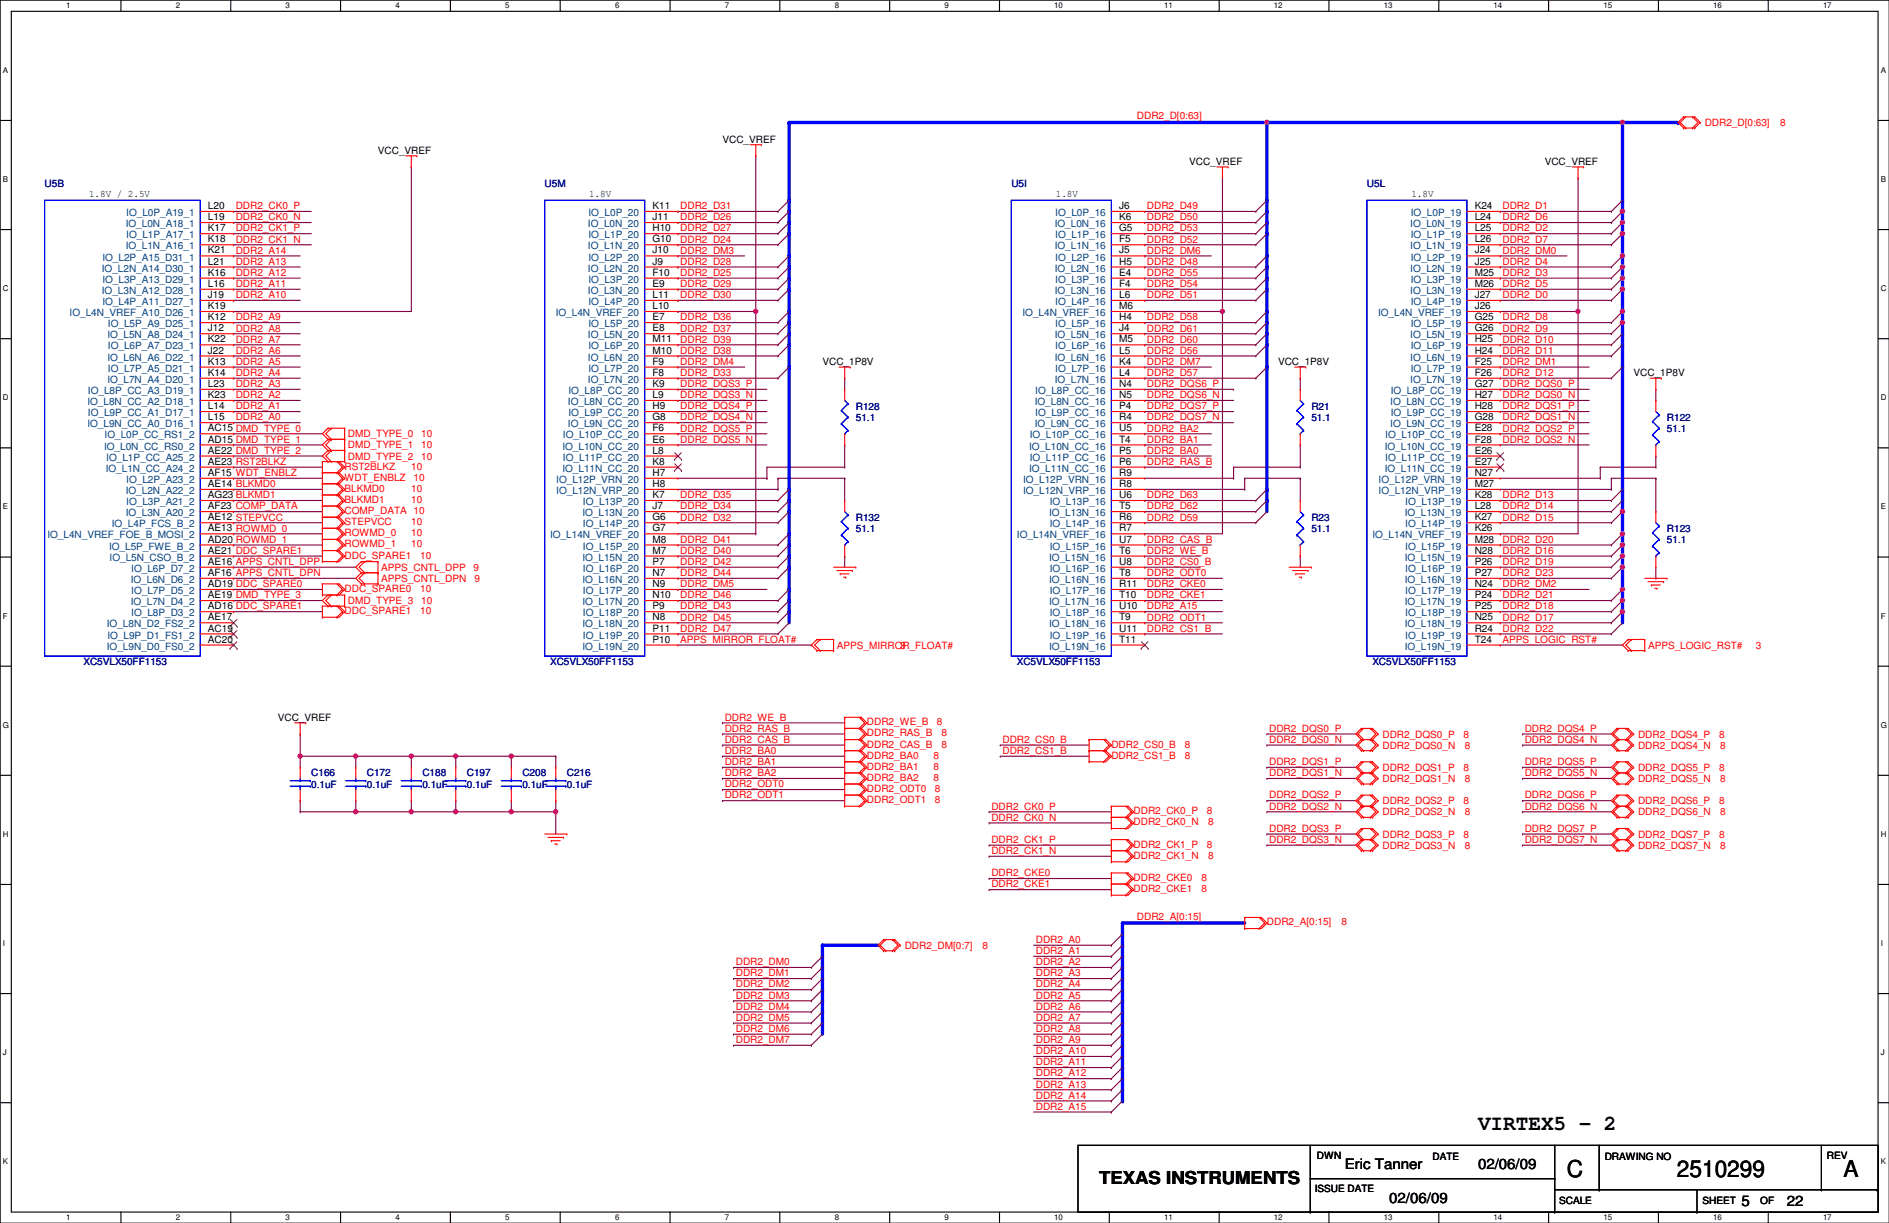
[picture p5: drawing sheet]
<svg xmlns="http://www.w3.org/2000/svg" width="432mm" height="279mm" viewBox="0 0 432 279" stroke-linecap="round" stroke-linejoin="round" font-family="sans-serif">
<defs><g id="words">
<g font-size="5.3">
<text x="358.2" y="269">C</text>
<text x="383.3" y="269">2510299</text>
<text x="421.4" y="269">A</text>
</g>
<text font-size="4.8" x="337.9" y="258.1">VIRTEX5 - 2</text>
<text font-size="4.1" x="251.2" y="270.5">TEXAS INSTRUMENTS</text>
<g font-size="3.3">
<text x="307.4" y="267.2">Eric Tanner</text>
<text x="337.9" y="267.2">02/06/09</text>
<text x="317.5" y="274.8">02/06/09</text>
<text x="398.1" y="275.5">5</text>
<text x="408.5" y="275.5">22</text>
</g>
<g font-size="2.3" fill="#f00">
<text x="259.9" y="27.2">DDR2_D[0:63]</text>
<text x="389.7" y="28.8">DDR2_D[0:63]</text>
<text x="407" y="28.8">8</text>
<text x="53.9" y="47.8">DDR2_CK0_P</text>
<text x="155.5" y="47.8">DDR2_D31</text>
<text x="262.2" y="47.8">DDR2_D49</text>
<text x="343.5" y="47.8">DDR2_D1</text>
<text x="53.9" y="50.3">DDR2_CK0_N</text>
<text x="53.9" y="52.9">DDR2_CK1_P</text>
<text x="155.5" y="52.9">DDR2_D27</text>
<text x="155.5" y="50.3">DDR2_D26</text>
<text x="262.2" y="50.3">DDR2_D50</text>
<text x="262.2" y="52.9">DDR2_D53</text>
<text x="343.5" y="52.9">DDR2_D2</text>
<text x="343.5" y="50.3">DDR2_D6</text>
<text x="53.9" y="55.4">DDR2_CK1_N</text>
<text x="53.9" y="58">DDR2_A14</text>
<text x="155.5" y="58">DDR2_DM3</text>
<text x="155.5" y="55.4">DDR2_D24</text>
<text x="262.2" y="58">DDR2_DM6</text>
<text x="262.2" y="55.4">DDR2_D52</text>
<text x="343.5" y="55.4">DDR2_D7</text>
<text x="343.5" y="58">DDR2_DM0</text>
<text x="53.9" y="63">DDR2_A12</text>
<text x="53.9" y="60.5">DDR2_A13</text>
<text x="53.9" y="65.6">DDR2_A11</text>
<text x="155.5" y="65.6">DDR2_D29</text>
<text x="155.5" y="63">DDR2_D25</text>
<text x="155.5" y="60.5">DDR2_D28</text>
<text x="262.2" y="65.6">DDR2_D54</text>
<text x="262.2" y="63">DDR2_D55</text>
<text x="262.2" y="60.5">DDR2_D48</text>
<text x="343.5" y="65.6">DDR2_D5</text>
<text x="343.5" y="60.5">DDR2_D4</text>
<text x="343.5" y="63">DDR2_D3</text>
<text x="53.9" y="68.1">DDR2_A10</text>
<text x="155.5" y="68.1">DDR2_D30</text>
<text x="262.2" y="68.1">DDR2_D51</text>
<text x="343.5" y="68.1">DDR2_D0</text>
<text x="53.9" y="75.7">DDR2_A8</text>
<text x="53.9" y="73.2">DDR2_A9</text>
<text x="155.5" y="73.2">DDR2_D36</text>
<text x="155.5" y="75.7">DDR2_D37</text>
<text x="262.2" y="73.2">DDR2_D58</text>
<text x="262.2" y="75.7">DDR2_D61</text>
<text x="343.5" y="73.2">DDR2_D8</text>
<text x="343.5" y="75.7">DDR2_D9</text>
<text x="53.9" y="78.3">DDR2_A7</text>
<text x="53.9" y="80.8">DDR2_A6</text>
<text x="53.9" y="83.4">DDR2_A5</text>
<text x="155.5" y="83.4">DDR2_DM4</text>
<text x="155.5" y="78.3">DDR2_D39</text>
<text x="155.5" y="80.8">DDR2_D38</text>
<text x="262.2" y="78.3">DDR2_D60</text>
<text x="262.2" y="80.8">DDR2_D56</text>
<text x="262.2" y="83.4">DDR2_DM7</text>
<text x="343.5" y="80.8">DDR2_D11</text>
<text x="343.5" y="78.3">DDR2_D10</text>
<text x="343.5" y="83.4">DDR2_DM1</text>
<text x="53.9" y="85.9">DDR2_A4</text>
<text x="53.9" y="88.4">DDR2_A3</text>
<text x="155.5" y="85.9">DDR2_D33</text>
<text x="155.5" y="88.4">DDR2_DQS3_P</text>
<text x="262.2" y="85.9">DDR2_D57</text>
<text x="262.2" y="88.4">DDR2_DQS6_P</text>
<text x="343.5" y="88.4">DDR2_DQS0_P</text>
<text x="343.5" y="85.9">DDR2_D12</text>
<text x="53.9" y="93.5">DDR2_A1</text>
<text x="53.9" y="91">DDR2_A2</text>
<text x="155.5" y="93.5">DDR2_DQS4_P</text>
<text x="155.5" y="91">DDR2_DQS3_N</text>
<text x="262.2" y="91">DDR2_DQS6_N</text>
<text x="262.2" y="93.5">DDR2_DQS7_P</text>
<text x="343.5" y="91">DDR2_DQS0_N</text>
<text x="343.5" y="93.5">DDR2_DQS1_P</text>
<text x="53.9" y="96.1">DDR2_A0</text>
<text x="79.5" y="99.9">DMD_TYPE_0</text>
<text x="96.3" y="99.9">10</text>
<text x="155.5" y="96.1">DDR2_DQS4_N</text>
<text x="155.5" y="98.6">DDR2_DQS5_P</text>
<text x="155.5" y="101.1">DDR2_DQS5_N</text>
<text x="262.2" y="98.6">DDR2_BA2</text>
<text x="262.2" y="101.1">DDR2_BA1</text>
<text x="262.2" y="96.1">DDR2_DQS7_N</text>
<text x="343.5" y="96.1">DDR2_DQS1_N</text>
<text x="343.5" y="98.6">DDR2_DQS2_P</text>
<text x="343.5" y="101.1">DDR2_DQS2_N</text>
<text x="78.8" y="107.3">RST2BLKZ</text>
<text x="79.5" y="102.4">DMD_TYPE_1</text>
<text x="79.5" y="105">DMD_TYPE_2</text>
<text x="94" y="107.3">10</text>
<text x="96.3" y="102.4">10</text>
<text x="96.3" y="105">10</text>
<text x="262.2" y="106.2">DDR2_RAS_B</text>
<text x="262.2" y="103.7">DDR2_BA0</text>
<text x="78.8" y="112.4">BLKMD0</text>
<text x="78.8" y="109.8">WDT_ENBLZ</text>
<text x="94" y="112.4">10</text>
<text x="94.5" y="109.8">10</text>
<text x="155.5" y="113.8">DDR2_D35</text>
<text x="262.2" y="113.8">DDR2_D63</text>
<text x="343.5" y="113.8">DDR2_D13</text>
<text x="78.8" y="114.9">BLKMD1</text>
<text x="78.8" y="120">STEPVCC</text>
<text x="78.8" y="117.4">COMP_DATA 10</text>
<text x="94" y="120">10</text>
<text x="94" y="114.9">10</text>
<text x="155.5" y="118.9">DDR2_D32</text>
<text x="155.5" y="116.4">DDR2_D34</text>
<text x="262.2" y="116.4">DDR2_D62</text>
<text x="262.2" y="118.9">DDR2_D59</text>
<text x="343.5" y="118.9">DDR2_D15</text>
<text x="343.5" y="116.4">DDR2_D14</text>
<text x="78.8" y="125.1">ROWMD_1</text>
<text x="78.8" y="122.5">ROWMD_0</text>
<text x="94" y="125.1">10</text>
<text x="94" y="122.5">10</text>
<text x="155.5" y="124">DDR2_D41</text>
<text x="262.2" y="124">DDR2_CAS_B</text>
<text x="343.5" y="124">DDR2_D20</text>
<text x="78.8" y="127.6">DDC_SPARE1</text>
<text x="87.2" y="130.4">APPS_CNTL_DPP</text>
<text x="96.1" y="127.6">10</text>
<text x="108.2" y="130.4">9</text>
<text x="155.5" y="131.6">DDR2_D44</text>
<text x="155.5" y="129.1">DDR2_D42</text>
<text x="155.5" y="126.5">DDR2_D40</text>
<text x="262.2" y="131.6">DDR2_ODT0</text>
<text x="262.2" y="126.5">DDR2_WE_B</text>
<text x="262.2" y="129.1">DDR2_CS0_B</text>
<text x="343.5" y="131.6">DDR2_D23</text>
<text x="343.5" y="129.1">DDR2_D19</text>
<text x="343.5" y="126.5">DDR2_D16</text>
<text x="78.8" y="135.2">DDC_SPARE0</text>
<text x="87.2" y="132.9">APPS_CNTL_DPN</text>
<text x="96.1" y="135.2">10</text>
<text x="108.5" y="132.9">9</text>
<text x="155.5" y="136.7">DDR2_D46</text>
<text x="155.5" y="134.2">DDR2_DM5</text>
<text x="262.2" y="134.2">DDR2_CKE0</text>
<text x="262.2" y="136.7">DDR2_CKE1</text>
<text x="343.5" y="134.2">DDR2_DM2</text>
<text x="343.5" y="136.7">DDR2_D21</text>
<text x="78.8" y="140.3">DDC_SPARE1</text>
<text x="79.5" y="138">DMD_TYPE_3</text>
<text x="96.1" y="140.3">10</text>
<text x="96.3" y="138">10</text>
<text x="155.5" y="139.2">DDR2_D43</text>
<text x="155.5" y="141.8">DDR2_D45</text>
<text x="262.2" y="141.8">DDR2_ODT1</text>
<text x="262.2" y="139.2">DDR2_A15</text>
<text x="343.5" y="139.2">DDR2_D18</text>
<text x="343.5" y="141.8">DDR2_D17</text>
<text x="155.5" y="144.3">DDR2_D47</text>
<text x="155.5" y="146.9">APPS_MIRROR_FLOAT#</text>
<text x="191.3" y="148.2">APPS_MIRROR_FLOAT#</text>
<text x="205.8" y="148.2">3</text>
<text x="262.2" y="144.3">DDR2_CS1_B</text>
<text x="343.5" y="144.3">DDR2_D22</text>
<text x="343.5" y="146.9">APPS_LOGIC_RST#</text>
<text x="376.7" y="148.2">APPS_LOGIC_RST#</text>
<text x="401.4" y="148.2">3</text>
<text x="165.7" y="164.6">DDR2_WE_B</text>
<text x="165.7" y="167.2">DDR2_RAS_B</text>
<text x="198.2" y="165.7">DDR2_WE_B</text>
<text x="214.2" y="165.7">8</text>
<text x="290.1" y="167.2">DDR2_DQS0_P</text>
<text x="348.5" y="167.2">DDR2_DQS4_P</text>
<text x="165.7" y="172.3">DDR2_BA0</text>
<text x="165.7" y="169.7">DDR2_CAS_B</text>
<text x="198.2" y="168.2">DDR2_RAS_B</text>
<text x="198.2" y="170.8">DDR2_CAS_B</text>
<text x="198.2" y="173.3">DDR2_BA0</text>
<text x="213.4" y="173.3">8</text>
<text x="215.2" y="168.2">8</text>
<text x="215.2" y="170.8">8</text>
<text x="229.2" y="169.7">DDR2_CS0_B</text>
<text x="229.2" y="172.3">DDR2_CS1_B</text>
<text x="254" y="170.8">DDR2_CS0_B</text>
<text x="254" y="173.3">DDR2_CS1_B</text>
<text x="270.8" y="170.8">8</text>
<text x="270.8" y="173.3">8</text>
<text x="290.1" y="169.7">DDR2_DQS0_N</text>
<text x="316" y="168.5">DDR2_DQS0_P</text>
<text x="316" y="171">DDR2_DQS0_N</text>
<text x="334.6" y="168.5">8</text>
<text x="334.8" y="171">8</text>
<text x="348.5" y="169.7">DDR2_DQS4_N</text>
<text x="374.4" y="168.5">DDR2_DQS4_P</text>
<text x="374.4" y="171">DDR2_DQS4_N</text>
<text x="393" y="168.5">8</text>
<text x="393.2" y="171">8</text>
<text x="165.7" y="174.8">DDR2_BA1</text>
<text x="165.7" y="177.3">DDR2_BA2</text>
<text x="165.7" y="179.9">DDR2_ODT0</text>
<text x="198.2" y="175.9">DDR2_BA1</text>
<text x="198.2" y="178.4">DDR2_BA2</text>
<text x="213.4" y="175.9">8</text>
<text x="213.4" y="178.4">8</text>
<text x="290.1" y="174.8">DDR2_DQS1_P</text>
<text x="290.1" y="177.3">DDR2_DQS1_N</text>
<text x="316" y="176.1">DDR2_DQS1_P</text>
<text x="316" y="178.6">DDR2_DQS1_N</text>
<text x="334.6" y="176.1">8</text>
<text x="334.8" y="178.6">8</text>
<text x="348.5" y="174.8">DDR2_DQS5_P</text>
<text x="348.5" y="177.3">DDR2_DQS5_N</text>
<text x="374.4" y="176.1">DDR2_DQS5_P</text>
<text x="374.4" y="178.6">DDR2_DQS5_N</text>
<text x="393" y="176.1">8</text>
<text x="393.2" y="178.6">8</text>
<text x="165.7" y="182.4">DDR2_ODT1</text>
<text x="198.2" y="180.9">DDR2_ODT0</text>
<text x="198.2" y="183.5">DDR2_ODT1</text>
<text x="213.7" y="180.9">8</text>
<text x="213.7" y="183.5">8</text>
<text x="226.6" y="185">DDR2_CK0_P</text>
<text x="290.1" y="182.4">DDR2_DQS2_P</text>
<text x="290.1" y="185">DDR2_DQS2_N</text>
<text x="316" y="183.7">DDR2_DQS2_P</text>
<text x="334.6" y="183.7">8</text>
<text x="348.5" y="182.4">DDR2_DQS6_P</text>
<text x="348.5" y="185">DDR2_DQS6_N</text>
<text x="374.4" y="183.7">DDR2_DQS6_P</text>
<text x="393" y="183.7">8</text>
<text x="226.6" y="187.5">DDR2_CK0_N</text>
<text x="259.1" y="186">DDR2_CK0_P</text>
<text x="259.1" y="188.6">DDR2_CK0_N</text>
<text x="275.9" y="186">8</text>
<text x="276.1" y="188.6">8</text>
<text x="290.1" y="190">DDR2_DQS3_P</text>
<text x="316" y="186.3">DDR2_DQS2_N</text>
<text x="316" y="191.3">DDR2_DQS3_P</text>
<text x="334.6" y="191.3">8</text>
<text x="334.8" y="186.3">8</text>
<text x="348.5" y="190">DDR2_DQS7_P</text>
<text x="374.4" y="191.3">DDR2_DQS7_P</text>
<text x="374.4" y="186.3">DDR2_DQS6_N</text>
<text x="393" y="191.3">8</text>
<text x="393.2" y="186.3">8</text>
<text x="226.6" y="192.6">DDR2_CK1_P</text>
<text x="226.6" y="195.1">DDR2_CK1_N</text>
<text x="259.1" y="193.6">DDR2_CK1_P</text>
<text x="259.1" y="196.2">DDR2_CK1_N</text>
<text x="275.9" y="193.6">8</text>
<text x="276.1" y="196.2">8</text>
<text x="290.1" y="192.6">DDR2_DQS3_N</text>
<text x="316" y="193.9">DDR2_DQS3_N</text>
<text x="334.8" y="193.9">8</text>
<text x="348.5" y="192.6">DDR2_DQS7_N</text>
<text x="374.4" y="193.9">DDR2_DQS7_N</text>
<text x="393.2" y="193.9">8</text>
<text x="226.6" y="200.2">DDR2_CKE0</text>
<text x="226.6" y="202.7">DDR2_CKE1</text>
<text x="259.1" y="201.3">DDR2_CKE0</text>
<text x="259.1" y="203.8">DDR2_CKE1</text>
<text x="274.6" y="201.3">8</text>
<text x="274.6" y="203.8">8</text>
<text x="236.8" y="215.4">DDR2_A0</text>
<text x="259.9" y="210.1">DDR2_A[0:15]</text>
<text x="289.6" y="211.4">DDR2_A[0:15]</text>
<text x="306.6" y="211.4">8</text>
<text x="168.2" y="220.5">DDR2_DM0</text>
<text x="206.8" y="216.7">DDR2_DM[0:7]</text>
<text x="224.6" y="216.7">8</text>
<text x="236.8" y="218">DDR2_A1</text>
<text x="236.8" y="220.5">DDR2_A2</text>
<text x="168.2" y="223.1">DDR2_DM1</text>
<text x="168.2" y="225.6">DDR2_DM2</text>
<text x="236.8" y="223.1">DDR2_A3</text>
<text x="236.8" y="225.6">DDR2_A4</text>
<text x="168.2" y="228.1">DDR2_DM3</text>
<text x="168.2" y="230.7">DDR2_DM4</text>
<text x="168.2" y="233.2">DDR2_DM5</text>
<text x="236.8" y="228.1">DDR2_A5</text>
<text x="236.8" y="230.7">DDR2_A6</text>
<text x="236.8" y="233.2">DDR2_A7</text>
<text x="168.2" y="235.8">DDR2_DM6</text>
<text x="168.2" y="238.3">DDR2_DM7</text>
<text x="236.8" y="235.8">DDR2_A8</text>
<text x="236.8" y="238.3">DDR2_A9</text>
<text x="236.8" y="240.8">DDR2_A10</text>
<text x="236.8" y="243.4">DDR2_A11</text>
<text x="236.8" y="245.9">DDR2_A12</text>
<text x="236.8" y="248.5">DDR2_A13</text>
<text x="236.8" y="251">DDR2_A14</text>
<text x="236.8" y="253.5">DDR2_A15</text>
</g>
<g font-size="2.3">
<text x="86.4" y="35.1">VCC_VREF</text>
<text x="165.1" y="32.6">VCC_VREF</text>
<text x="271.8" y="37.7">VCC_VREF</text>
<text x="353.1" y="37.7">VCC_VREF</text>
<text x="20.4" y="45.1">1.8V / 2.5V</text>
<text x="47.5" y="47.8">L20</text>
<text x="134.7" y="45.1">1.8V</text>
<text x="149.1" y="47.8">K11</text>
<text x="241.3" y="45.1">1.8V</text>
<text x="255.8" y="47.8">J6</text>
<text x="322.6" y="45.1">1.8V</text>
<text x="337.1" y="47.8">K24</text>
<text x="47.5" y="50.3">L19</text>
<text x="47.5" y="52.8">K17</text>
<text x="149.1" y="50.3">J11</text>
<text x="149.1" y="52.8">H10</text>
<text x="255.8" y="50.3">K6</text>
<text x="255.8" y="52.8">G5</text>
<text x="337.1" y="50.3">L24</text>
<text x="337.1" y="52.8">L25</text>
<text x="47.5" y="55.4">K18</text>
<text x="47.5" y="57.9">K21</text>
<text x="149.1" y="55.4">G10</text>
<text x="149.1" y="57.9">J10</text>
<text x="255.8" y="55.4">F5</text>
<text x="255.8" y="57.9">J5</text>
<text x="337.1" y="55.4">L26</text>
<text x="337.1" y="57.9">J24</text>
<text x="47.5" y="60.5">L21</text>
<text x="47.5" y="63">K16</text>
<text x="47.5" y="65.5">L16</text>
<text x="149.1" y="60.5">J9</text>
<text x="149.1" y="63">F10</text>
<text x="149.1" y="65.5">E9</text>
<text x="255.8" y="60.5">H5</text>
<text x="255.8" y="63">E4</text>
<text x="255.8" y="65.5">F4</text>
<text x="337.1" y="60.5">J25</text>
<text x="337.1" y="63">M25</text>
<text x="337.1" y="65.5">M26</text>
<text x="47.5" y="68.1">J19</text>
<text x="47.5" y="70.6">K19</text>
<text x="149.1" y="68.1">L11</text>
<text x="149.1" y="70.6">L10</text>
<text x="255.8" y="68.1">L6</text>
<text x="255.8" y="70.6">M6</text>
<text x="337.1" y="68.1">J27</text>
<text x="337.1" y="70.6">J26</text>
<text x="47.5" y="73.2">K12</text>
<text x="47.5" y="75.7">J12</text>
<text x="149.1" y="73.2">E7</text>
<text x="149.1" y="75.7">E8</text>
<text x="255.8" y="73.2">H4</text>
<text x="255.8" y="75.7">J4</text>
<text x="337.1" y="73.2">G25</text>
<text x="337.1" y="75.7">G26</text>
<text x="47.5" y="78.2">K22</text>
<text x="47.5" y="80.8">J22</text>
<text x="47.5" y="83.3">K13</text>
<text x="149.1" y="78.2">M11</text>
<text x="149.1" y="80.8">M10</text>
<text x="149.1" y="83.3">F9</text>
<text x="188" y="83.4">VCC_1P8V</text>
<text x="255.8" y="78.2">M5</text>
<text x="255.8" y="80.8">L5</text>
<text x="255.8" y="83.3">K4</text>
<text x="292.1" y="83.4">VCC_1P8V</text>
<text x="337.1" y="78.2">H25</text>
<text x="337.1" y="80.8">H24</text>
<text x="337.1" y="83.3">F25</text>
<text x="47.5" y="85.9">K14</text>
<text x="47.5" y="88.4">L23</text>
<text x="149.1" y="85.9">F8</text>
<text x="149.1" y="88.4">K9</text>
<text x="255.8" y="85.9">L4</text>
<text x="255.8" y="88.4">N4</text>
<text x="337.1" y="85.9">F26</text>
<text x="337.1" y="88.4">G27</text>
<text x="373.4" y="85.9">VCC_1P8V</text>
<text x="47.5" y="90.9">K23</text>
<text x="47.5" y="93.5">L14</text>
<text x="149.1" y="90.9">L9</text>
<text x="149.1" y="93.5">H9</text>
<text x="255.8" y="90.9">N5</text>
<text x="255.8" y="93.5">P4</text>
<text x="337.1" y="90.9">H27</text>
<text x="337.1" y="93.5">H28</text>
<text x="47.5" y="96">L15</text>
<text x="47.5" y="98.6">AC15 DMD_TYPE_0</text>
<text x="47.5" y="101.1">AD15 DMD_TYPE_1</text>
<text x="149.1" y="96">G8</text>
<text x="149.1" y="98.6">F6</text>
<text x="149.1" y="101.1">E6</text>
<text x="255.8" y="96">R4</text>
<text x="255.8" y="98.6">U5</text>
<text x="255.8" y="101.1">T4</text>
<text x="337.1" y="96">G28</text>
<text x="337.1" y="98.6">E28</text>
<text x="337.1" y="101.1">F28</text>
<text x="47.5" y="103.6">AE22 DMD_TYPE_2</text>
<text x="47.5" y="106.2">AE23 RST2BLKZ</text>
<text x="149.1" y="103.6">L8</text>
<text x="149.1" y="106.2">K8</text>
<text x="255.8" y="103.6">P5</text>
<text x="255.8" y="106.2">P6</text>
<text x="337.1" y="103.6">E26</text>
<text x="337.1" y="106.2">E27</text>
<text x="47.5" y="108.7">AF15 WDT_ENBLZ</text>
<text x="47.5" y="111.3">AE14 BLKMD0</text>
<text x="47.5" y="113.8">AG23 BLKMD1</text>
<text x="149.1" y="108.7">H7</text>
<text x="149.1" y="111.3">H8</text>
<text x="149.1" y="113.8">K7</text>
<text x="255.8" y="108.7">R9</text>
<text x="255.8" y="111.3">R8</text>
<text x="255.8" y="113.8">U6</text>
<text x="337.1" y="108.7">N27</text>
<text x="337.1" y="111.3">M27</text>
<text x="337.1" y="113.8">K28</text>
<text x="47.5" y="116.3">AF23 COMP_DATA</text>
<text x="47.5" y="118.9">AE12 STEPVCC</text>
<text x="149.1" y="116.3">J7</text>
<text x="149.1" y="118.9">G6</text>
<text x="255.8" y="116.3">T5</text>
<text x="255.8" y="118.9">R6</text>
<text x="337.1" y="116.3">L28</text>
<text x="337.1" y="118.9">K27</text>
<text x="47.5" y="121.4">AE13 ROWMD_0</text>
<text x="47.5" y="124">AD20 ROWMD_1</text>
<text x="149.1" y="121.4">G7</text>
<text x="149.1" y="124">M8</text>
<text x="255.8" y="121.4">R7</text>
<text x="255.8" y="124">U7</text>
<text x="337.1" y="121.4">K26</text>
<text x="337.1" y="124">M28</text>
<text x="47.5" y="126.5">AE21 DDC_SPARE1</text>
<text x="47.5" y="129">AE16 APPS_CNTL_DPP</text>
<text x="47.5" y="131.6">AF16 APPS_CNTL_DPN</text>
<text x="149.1" y="126.5">M7</text>
<text x="149.1" y="129">P7</text>
<text x="149.1" y="131.6">N7</text>
<text x="255.8" y="126.5">T6</text>
<text x="255.8" y="129">U8</text>
<text x="255.8" y="131.6">T8</text>
<text x="337.1" y="126.5">N28</text>
<text x="337.1" y="129">P26</text>
<text x="337.1" y="131.6">P27</text>
<text x="47.5" y="134.1">AD19 DDC_SPARE0</text>
<text x="47.5" y="136.7">AE19 DMD_TYPE_3</text>
<text x="149.1" y="134.1">N9</text>
<text x="149.1" y="136.7">N10</text>
<text x="255.8" y="134.1">R11</text>
<text x="255.8" y="136.7">T10</text>
<text x="337.1" y="134.1">N24</text>
<text x="337.1" y="136.7">P24</text>
<text x="47.5" y="139.2">AD16 DDC_SPARE1</text>
<text x="47.5" y="141.7">AE17</text>
<text x="149.1" y="139.2">P9</text>
<text x="149.1" y="141.7">N8</text>
<text x="255.8" y="139.2">U10</text>
<text x="255.8" y="141.7">T9</text>
<text x="337.1" y="139.2">P25</text>
<text x="337.1" y="141.7">N25</text>
<text x="47.5" y="144.3">AC19</text>
<text x="47.5" y="146.8">AC20</text>
<text x="149.1" y="144.3">P11</text>
<text x="149.1" y="146.8">P10</text>
<text x="255.8" y="144.3">U11</text>
<text x="255.8" y="146.8">T11</text>
<text x="337.1" y="144.3">R24</text>
<text x="337.1" y="146.8">T24</text>
<text x="63.5" y="164.7">VCC_VREF</text>
<text x="301" y="264.8">DWN</text>
<text x="327.4" y="265">DATE</text>
<text x="366.8" y="265">DRAWING NO</text>
<text x="417.6" y="264.8">REV</text>
<text x="300.5" y="272.4">ISSUE DATE</text>
<text x="356.4" y="275.2">SCALE</text>
<text x="389.2" y="275.2">SHEET</text>
<text x="402.4" y="275.2">OF</text>
</g>
<g font-size="2.3" fill="#000080">
<text x="10.2" y="42.8">U5B</text>
<text x="124.5" y="42.8">U5M</text>
<text x="231.2" y="42.8">U5I</text>
<text x="312.5" y="42.8">U5L</text>
<text x="195.6" y="93.6">R128</text>
<text x="299.8" y="93.6">R21</text>
<text x="195.6" y="96.1">51.1</text>
<text x="299.8" y="96.1">51.1</text>
<text x="381" y="96.1">R122</text>
<text x="381" y="98.6">51.1</text>
<text x="195.6" y="119">R132</text>
<text x="299.8" y="119">R23</text>
<text x="195.6" y="121.5">51.1</text>
<text x="299.8" y="121.5">51.1</text>
<text x="381" y="121.5">R123</text>
<text x="381" y="124">51.1</text>
<text x="19.1" y="152">XC5VLX50FF1153</text>
<text x="125.8" y="152">XC5VLX50FF1153</text>
<text x="232.5" y="152">XC5VLX50FF1153</text>
<text x="313.7" y="152">XC5VLX50FF1153</text>
<text x="71.2" y="177.4">C166</text>
<text x="71.2" y="179.9">0.1uF</text>
<text x="83.9" y="177.4">C172</text>
<text x="83.9" y="179.9">0.1uF</text>
<text x="96.6" y="177.4">C188</text>
<text x="96.6" y="179.9">0.1uF</text>
<text x="106.7" y="177.4">C197</text>
<text x="106.7" y="179.9">0.1uF</text>
<text x="119.4" y="177.4">C208</text>
<text x="119.4" y="179.9">0.1uF</text>
<text x="129.6" y="177.4">C216</text>
<text x="129.6" y="179.9">0.1uF</text>
</g>
<g font-size="2.3" fill="#004080">
<text x="28.7" y="51.9">IO_L0N_A18_1</text>
<text x="28.9" y="49.4">IO_L0P_A19_1</text>
<text x="134.4" y="51.9">IO_L0N_20</text>
<text x="134.5" y="49.4">IO_L0P_20</text>
<text x="241.1" y="51.9">IO_L0N_16</text>
<text x="241.2" y="49.4">IO_L0P_16</text>
<text x="322.4" y="51.9">IO_L0N_19</text>
<text x="322.5" y="49.4">IO_L0P_19</text>
<text x="23.4" y="59.5">IO_L2P_A15_D31_1</text>
<text x="28.7" y="57">IO_L1N_A16_1</text>
<text x="28.9" y="54.4">IO_L1P_A17_1</text>
<text x="134.4" y="57">IO_L1N_20</text>
<text x="134.5" y="54.4">IO_L1P_20</text>
<text x="134.5" y="59.5">IO_L2P_20</text>
<text x="241.1" y="57">IO_L1N_16</text>
<text x="241.2" y="54.4">IO_L1P_16</text>
<text x="241.2" y="59.5">IO_L2P_16</text>
<text x="322.4" y="57">IO_L1N_19</text>
<text x="322.5" y="54.4">IO_L1P_19</text>
<text x="322.5" y="59.5">IO_L2P_19</text>
<text x="23.3" y="62.1">IO_L2N_A14_D30_1</text>
<text x="23.4" y="64.6">IO_L3P_A13_D29_1</text>
<text x="134.4" y="62.1">IO_L2N_20</text>
<text x="134.5" y="64.6">IO_L3P_20</text>
<text x="241.1" y="62.1">IO_L2N_16</text>
<text x="241.2" y="64.6">IO_L3P_16</text>
<text x="322.4" y="62.1">IO_L2N_19</text>
<text x="322.5" y="64.6">IO_L3P_19</text>
<text x="23.3" y="67.1">IO_L3N_A12_D28_1</text>
<text x="23.4" y="69.7">IO_L4P_A11_D27_1</text>
<text x="134.4" y="67.1">IO_L3N_20</text>
<text x="134.5" y="69.7">IO_L4P_20</text>
<text x="241.1" y="67.1">IO_L3N_16</text>
<text x="241.2" y="69.7">IO_L4P_16</text>
<text x="322.4" y="67.1">IO_L3N_19</text>
<text x="322.5" y="69.7">IO_L4P_19</text>
<text x="15.9" y="72.2">IO_L4N_VREF_A10_D26_1</text>
<text x="24.6" y="77.3">IO_L5N_A8_D24_1</text>
<text x="24.7" y="74.8">IO_L5P_A9_D25_1</text>
<text x="127" y="72.2">IO_L4N_VREF_20</text>
<text x="134.4" y="77.3">IO_L5N_20</text>
<text x="134.5" y="74.8">IO_L5P_20</text>
<text x="233.7" y="72.2">IO_L4N_VREF_16</text>
<text x="241.1" y="77.3">IO_L5N_16</text>
<text x="241.2" y="74.8">IO_L5P_16</text>
<text x="315" y="72.2">IO_L4N_VREF_19</text>
<text x="322.4" y="77.3">IO_L5N_19</text>
<text x="322.5" y="74.8">IO_L5P_19</text>
<text x="24.6" y="82.4">IO_L6N_A6_D22_1</text>
<text x="24.7" y="79.8">IO_L6P_A7_D23_1</text>
<text x="134.4" y="82.4">IO_L6N_20</text>
<text x="134.5" y="79.8">IO_L6P_20</text>
<text x="241.1" y="82.4">IO_L6N_16</text>
<text x="241.2" y="79.8">IO_L6P_16</text>
<text x="322.4" y="82.4">IO_L6N_19</text>
<text x="322.5" y="79.8">IO_L6P_19</text>
<text x="24.6" y="87.5">IO_L7N_A4_D20_1</text>
<text x="24.7" y="84.9">IO_L7P_A5_D21_1</text>
<text x="134.4" y="87.5">IO_L7N_20</text>
<text x="134.5" y="84.9">IO_L7P_20</text>
<text x="241.1" y="87.5">IO_L7N_16</text>
<text x="241.2" y="84.9">IO_L7P_16</text>
<text x="322.4" y="87.5">IO_L7N_19</text>
<text x="322.5" y="84.9">IO_L7P_19</text>
<text x="20" y="92.5">IO_L8N_CC_A2_D18_1</text>
<text x="20.1" y="90">IO_L8P_CC_A3_D19_1</text>
<text x="20.1" y="95.1">IO_L9P_CC_A1_D17_1</text>
<text x="129.8" y="92.5">IO_L8N_CC_20</text>
<text x="130" y="90">IO_L8P_CC_20</text>
<text x="130" y="95.1">IO_L9P_CC_20</text>
<text x="236.5" y="92.5">IO_L8N_CC_16</text>
<text x="236.6" y="90">IO_L8P_CC_16</text>
<text x="236.6" y="95.1">IO_L9P_CC_16</text>
<text x="317.8" y="92.5">IO_L8N_CC_19</text>
<text x="317.9" y="90">IO_L8P_CC_19</text>
<text x="317.9" y="95.1">IO_L9P_CC_19</text>
<text x="20" y="97.6">IO_L9N_CC_A0_D16_1</text>
<text x="23.9" y="100.2">IO_L0P_CC_RS1_2</text>
<text x="128.7" y="100.2">IO_L10P_CC_20</text>
<text x="129.8" y="97.6">IO_L9N_CC_20</text>
<text x="235.4" y="100.2">IO_L10P_CC_16</text>
<text x="236.5" y="97.6">IO_L9N_CC_16</text>
<text x="316.7" y="100.2">IO_L10P_CC_19</text>
<text x="317.8" y="97.6">IO_L9N_CC_19</text>
<text x="23.8" y="102.7">IO_L0N_CC_RS0_2</text>
<text x="24.2" y="107.8">IO_L1N_CC_A24_2</text>
<text x="24.3" y="105.2">IO_L1P_CC_A25_2</text>
<text x="128.6" y="102.7">IO_L10N_CC_20</text>
<text x="128.6" y="107.8">IO_L11N_CC_20</text>
<text x="128.7" y="105.2">IO_L11P_CC_20</text>
<text x="235.2" y="102.7">IO_L10N_CC_16</text>
<text x="235.2" y="107.8">IO_L11N_CC_16</text>
<text x="235.4" y="105.2">IO_L11P_CC_16</text>
<text x="316.5" y="102.7">IO_L10N_CC_19</text>
<text x="316.5" y="107.8">IO_L11N_CC_19</text>
<text x="316.7" y="105.2">IO_L11P_CC_19</text>
<text x="28.7" y="112.9">IO_L2N_A22_2</text>
<text x="28.9" y="110.3">IO_L2P_A23_2</text>
<text x="127.2" y="110.3">IO_L12P_VRN_20</text>
<text x="127.2" y="112.9">IO_L12N_VRP_20</text>
<text x="233.8" y="110.3">IO_L12P_VRN_16</text>
<text x="233.8" y="112.9">IO_L12N_VRP_16</text>
<text x="315.1" y="110.3">IO_L12P_VRN_19</text>
<text x="315.1" y="112.9">IO_L12N_VRP_19</text>
<text x="28.7" y="117.9">IO_L3N_A20_2</text>
<text x="28.9" y="115.4">IO_L3P_A21_2</text>
<text x="133.1" y="117.9">IO_L13N_20</text>
<text x="133.3" y="115.4">IO_L13P_20</text>
<text x="239.8" y="117.9">IO_L13N_16</text>
<text x="239.9" y="115.4">IO_L13P_16</text>
<text x="321.1" y="117.9">IO_L13N_19</text>
<text x="321.2" y="115.4">IO_L13P_19</text>
<text x="10.8" y="123">IO_L4N_VREF_FOE_B_MOSI_2</text>
<text x="24.9" y="125.6">IO_L5P_FWE_B_2</text>
<text x="25.6" y="120.5">IO_L4P_FCS_B_2</text>
<text x="125.8" y="123">IO_L14N_VREF_20</text>
<text x="133.3" y="120.5">IO_L14P_20</text>
<text x="133.3" y="125.6">IO_L15P_20</text>
<text x="232.5" y="123">IO_L14N_VREF_16</text>
<text x="239.9" y="120.5">IO_L14P_16</text>
<text x="239.9" y="125.6">IO_L15P_16</text>
<text x="313.7" y="123">IO_L14N_VREF_19</text>
<text x="321.2" y="120.5">IO_L14P_19</text>
<text x="321.2" y="125.6">IO_L15P_19</text>
<text x="25.1" y="128.1">IO_L5N_CSO_B_2</text>
<text x="30" y="130.6">IO_L6P_D7_2</text>
<text x="133.1" y="128.1">IO_L15N_20</text>
<text x="133.3" y="130.6">IO_L16P_20</text>
<text x="239.8" y="128.1">IO_L15N_16</text>
<text x="239.9" y="130.6">IO_L16P_16</text>
<text x="321.1" y="128.1">IO_L15N_19</text>
<text x="321.2" y="130.6">IO_L16P_19</text>
<text x="29.9" y="133.2">IO_L6N_D6_2</text>
<text x="30" y="135.7">IO_L7P_D5_2</text>
<text x="133.1" y="133.2">IO_L16N_20</text>
<text x="133.3" y="135.7">IO_L17P_20</text>
<text x="239.8" y="133.2">IO_L16N_16</text>
<text x="239.9" y="135.7">IO_L17P_16</text>
<text x="321.1" y="133.2">IO_L16N_19</text>
<text x="321.2" y="135.7">IO_L17P_19</text>
<text x="24.4" y="143.3">IO_L8N_D2_FS2_2</text>
<text x="29.9" y="138.3">IO_L7N_D4_2</text>
<text x="30" y="140.8">IO_L8P_D3_2</text>
<text x="133.1" y="138.3">IO_L17N_20</text>
<text x="133.1" y="143.3">IO_L18N_20</text>
<text x="133.3" y="140.8">IO_L18P_20</text>
<text x="239.8" y="138.3">IO_L17N_16</text>
<text x="239.8" y="143.3">IO_L18N_16</text>
<text x="239.9" y="140.8">IO_L18P_16</text>
<text x="321.1" y="138.3">IO_L17N_19</text>
<text x="321.1" y="143.3">IO_L18N_19</text>
<text x="321.2" y="140.8">IO_L18P_19</text>
<text x="24.4" y="148.4">IO_L9N_D0_FS0_2</text>
<text x="24.6" y="145.9">IO_L9P_D1_FS1_2</text>
<text x="133.1" y="148.4">IO_L19N_20</text>
<text x="133.3" y="145.9">IO_L19P_20</text>
<text x="239.8" y="148.4">IO_L19N_16</text>
<text x="239.9" y="145.9">IO_L19P_16</text>
<text x="321.1" y="148.4">IO_L19N_19</text>
<text x="321.2" y="145.9">IO_L19P_19</text>
</g>
<g font-size="1.8">
<text x="15.1" y="1.9">1</text>
<text x="40.2" y="1.9">2</text>
<text x="65.3" y="1.9">3</text>
<text x="90.4" y="1.9">4</text>
<text x="115.5" y="1.9">5</text>
<text x="140.6" y="1.9">6</text>
<text x="165.7" y="1.9">7</text>
<text x="190.8" y="1.9">8</text>
<text x="215.9" y="1.9">9</text>
<text x="241" y="1.9">10</text>
<text x="266.1" y="1.9">11</text>
<text x="291.2" y="1.9">12</text>
<text x="316.3" y="1.9">13</text>
<text x="341.4" y="1.9">14</text>
<text x="366.5" y="1.9">15</text>
<text x="391.6" y="1.9">16</text>
<text x="416.7" y="1.9">17</text>
<text x=".7" y="16.6">A</text>
<text x="429.9" y="16.6">A</text>
<text x=".7" y="41.6">B</text>
<text x="429.9" y="41.6">B</text>
<text x=".7" y="66.5">C</text>
<text x="429.9" y="66.5">C</text>
<text x=".7" y="91.4">D</text>
<text x="429.9" y="91.4">D</text>
<text x=".7" y="116.4">E</text>
<text x="429.9" y="116.4">E</text>
<text x=".7" y="141.3">F</text>
<text x="429.9" y="141.3">F</text>
<text x=".7" y="166.2">G</text>
<text x="429.9" y="166.2">G</text>
<text x=".7" y="191.2">H</text>
<text x="429.9" y="191.2">H</text>
<text x=".7" y="216.1">I</text>
<text x="429.9" y="216.1">I</text>
<text x=".7" y="241">J</text>
<text x="429.9" y="241">J</text>
<text x=".7" y="266">K</text>
<text x="429.9" y="266">K</text>
<text x="15.1" y="278.8">1</text>
<text x="40.2" y="278.8">2</text>
<text x="65.3" y="278.8">3</text>
<text x="90.4" y="278.8">4</text>
<text x="115.5" y="278.8">5</text>
<text x="140.6" y="278.8">6</text>
<text x="165.7" y="278.8">7</text>
<text x="190.8" y="278.8">8</text>
<text x="215.9" y="278.8">9</text>
<text x="241" y="278.8">10</text>
<text x="266.1" y="278.8">11</text>
<text x="291.2" y="278.8">12</text>
<text x="316.3" y="278.8">13</text>
<text x="341.4" y="278.8">14</text>
<text x="366.5" y="278.8">15</text>
<text x="391.6" y="278.8">16</text>
<text x="416.7" y="278.8">17</text>
</g>
</g></defs>
<path d="M0 0h431.8v279.4h-431.8zM2.6 2.6h426.7v274.3h-426.7z" fill="none" stroke="#000" stroke-width=".25"/>
<g fill="#fff">
<path d="M15.1 .3h1v2h-1z"/>
<path d="M15.1 277.2h1v1.9h-1z"/>
</g>
<path d="M27.6 0v2.6M27.6 276.9v2.5" fill="none" stroke="#000" stroke-width=".25"/>
<g fill="#fff">
<path d="M40.2 .3h.9v2h-.9z"/>
<path d="M40.2 277.2h.9v1.9h-.9z"/>
</g>
<path d="M52.7 0v2.6M52.7 276.9v2.5" fill="none" stroke="#000" stroke-width=".25"/>
<g fill="#fff">
<path d="M65.3 .3h1v2h-1z"/>
<path d="M65.3 277.2h1v1.9h-1z"/>
</g>
<path d="M77.9 0v2.6M77.9 276.9v2.5" fill="none" stroke="#000" stroke-width=".25"/>
<g fill="#fff">
<path d="M90.4 .3h1v2h-1z"/>
<path d="M90.4 277.2h1v1.9h-1z"/>
</g>
<path d="M103 0v2.6M103 276.9v2.5" fill="none" stroke="#000" stroke-width=".25"/>
<g fill="#fff">
<path d="M115.5 .3h1v2h-1z"/>
<path d="M115.5 277.2h1v1.9h-1z"/>
</g>
<path d="M128.1 0v2.6M128.1 276.9v2.5" fill="none" stroke="#000" stroke-width=".25"/>
<g fill="#fff">
<path d="M140.6 .3h1v2h-1z"/>
<path d="M140.6 277.2h1v1.9h-1z"/>
</g>
<path d="M153.2 0v2.6M153.2 276.9v2.5" fill="none" stroke="#000" stroke-width=".25"/>
<g fill="#fff">
<path d="M165.7 .3h1v2h-1z"/>
<path d="M165.7 277.2h1v1.9h-1z"/>
</g>
<path d="M178.3 0v2.6M178.3 276.9v2.5" fill="none" stroke="#000" stroke-width=".25"/>
<g fill="#fff">
<path d="M190.8 .3h1v2h-1z"/>
<path d="M190.8 277.2h1v1.9h-1z"/>
</g>
<path d="M203.4 0v2.6M203.4 276.9v2.5" fill="none" stroke="#000" stroke-width=".25"/>
<g fill="#fff">
<path d="M215.9 .3h1v2h-1z"/>
<path d="M215.9 277.2h1v1.9h-1z"/>
</g>
<path d="M228.5 0v2.6M228.5 276.9v2.5" fill="none" stroke="#000" stroke-width=".25"/>
<g fill="#fff">
<path d="M241 .3h2v2h-2z"/>
<path d="M241 277.2h2v1.9h-2z"/>
</g>
<path d="M253.6 0v2.6M253.6 276.9v2.5" fill="none" stroke="#000" stroke-width=".25"/>
<g fill="#fff">
<path d="M266.1 .3h2v2h-2z"/>
<path d="M266.1 277.2h2v1.9h-2z"/>
</g>
<path d="M278.7 0v2.6M278.7 276.9v2.5" fill="none" stroke="#000" stroke-width=".25"/>
<g fill="#fff">
<path d="M291.2 .3h2v2h-2z"/>
<path d="M291.2 277.2h2v1.9h-2z"/>
</g>
<path d="M303.8 0v2.6M303.8 276.9v2.5" fill="none" stroke="#000" stroke-width=".25"/>
<g fill="#fff">
<path d="M316.3 .3h2v2h-2z"/>
<path d="M316.3 277.2h2v1.9h-2z"/>
</g>
<path d="M328.9 0v2.6M328.9 276.9v2.5" fill="none" stroke="#000" stroke-width=".25"/>
<g fill="#fff">
<path d="M341.4 .3h2v2h-2z"/>
<path d="M341.4 277.2h2v1.9h-2z"/>
</g>
<path d="M354 0v2.6M354 276.9v2.5" fill="none" stroke="#000" stroke-width=".25"/>
<g fill="#fff">
<path d="M366.5 .3h2v2h-2z"/>
<path d="M366.5 277.2h2v1.9h-2z"/>
</g>
<path d="M379.1 0v2.6M379.1 276.9v2.5" fill="none" stroke="#000" stroke-width=".25"/>
<g fill="#fff">
<path d="M391.6 .3h2v2h-2z"/>
<path d="M391.6 277.2h2v1.9h-2z"/>
</g>
<path d="M404.2 0v2.6M404.2 276.9v2.5" fill="none" stroke="#000" stroke-width=".25"/>
<g fill="#fff">
<path d="M416.7 .3h2v2h-2z"/>
<path d="M416.7 277.2h2v1.9h-2z"/>
<path d="M.7 15h1.2v2h-1.2z"/>
<path d="M429.9 15h1.2v2h-1.2z"/>
<path d="M.7 40h1.2v2h-1.2z"/>
<path d="M429.9 40h1.2v2h-1.2z"/>
</g>
<path d="M0 27.5h2.6M429.3 27.5h2.5" fill="none" stroke="#000" stroke-width=".25"/>
<g fill="#fff">
<path d="M.7 64.9h1.2v2h-1.2z"/>
<path d="M429.9 64.9h1.3v2h-1.3z"/>
</g>
<path d="M0 52.5h2.6M429.3 52.5h2.5" fill="none" stroke="#000" stroke-width=".25"/>
<g fill="#fff">
<path d="M.7 89.8h1.2v2h-1.2z"/>
<path d="M429.9 89.8h1.3v2h-1.3z"/>
</g>
<path d="M0 77.4h2.6M429.3 77.4h2.5" fill="none" stroke="#000" stroke-width=".25"/>
<g fill="#fff">
<path d="M.7 114.8h1.2v2h-1.2z"/>
<path d="M429.9 114.8h1.2v2h-1.2z"/>
</g>
<path d="M0 102.3h2.6M429.3 102.3h2.5" fill="none" stroke="#000" stroke-width=".25"/>
<g fill="#fff">
<path d="M.7 139.7h1.1v2h-1.1z"/>
<path d="M429.9 139.7h1.1v2h-1.1z"/>
</g>
<path d="M0 127.3h2.6M429.3 127.3h2.5" fill="none" stroke="#000" stroke-width=".25"/>
<g fill="#fff">
<path d="M.7 164.6h1.4v2h-1.4z"/>
<path d="M429.9 164.6h1.4v2h-1.4z"/>
</g>
<path d="M0 152.2h2.6M429.3 152.2h2.5" fill="none" stroke="#000" stroke-width=".25"/>
<g fill="#fff">
<path d="M.7 189.6h1.2v2h-1.2z"/>
<path d="M429.9 189.6h1.3v2h-1.3z"/>
</g>
<path d="M0 177.1h2.6M429.3 177.1h2.5" fill="none" stroke="#000" stroke-width=".25"/>
<g fill="#fff">
<path d="M.7 214.5h.5v2h-.5z"/>
<path d="M429.9 214.5h.5v2h-.5z"/>
</g>
<path d="M0 202.1h2.6M429.3 202.1h2.5" fill="none" stroke="#000" stroke-width=".25"/>
<g fill="#fff">
<path d="M.7 239.4h.9v2h-.9z"/>
<path d="M429.9 239.4h.9v2h-.9z"/>
</g>
<path d="M0 227h2.6M429.3 227h2.5" fill="none" stroke="#000" stroke-width=".25"/>
<g fill="#fff">
<path d="M.7 264.4h1.2v2h-1.2z"/>
<path d="M429.9 264.4h1.2v2h-1.2z"/>
</g>
<path d="M0 251.9h2.6M429.3 251.9h2.5" fill="none" stroke="#000" stroke-width=".25"/>
<g fill="none" stroke="#800040" stroke-width=".25">
<path d="M53.4 48.3h.1M53.4 48.3h17.8M155 53.4h.1M155 48.3h.1M155 58.5h.1M155 55.9h.1M155 53.4h22.8M155 55.9h22.8M155 48.3h22.8M155 58.5h15.2M261.7 50.8h.1M261.7 58.5h.1"/>
<path d="M261.7 53.4h.1M261.7 48.3h.1M261.7 55.9h.1M261.7 53.4h25.4M261.7 55.9h25.4M261.7 50.8h25.4M261.7 48.3h25.4M261.7 58.5h15.2M342.9 53.4h.1M342.9 55.9h.1M342.9 50.8h.1M342.9 53.4h25.4"/>
<path d="M342.9 55.9h25.4M342.9 50.8h25.4M53.4 71.2h.1M53.4 71.2h40.6M155 68.6h.1M155 73.7h.1M155 66.1h.1M155 63.5h.1M155 61h.1M155 76.2h.1M155 73.7h22.8M155 76.2h22.8"/>
<path d="M155 68.6h22.8M155 66.1h22.8M155 63.5h22.8M155 61h22.8M261.7 68.6h.1M261.7 66.1h.1M261.7 78.8h.1M261.7 63.5h.1M261.7 73.7h.1M261.7 73.7h25.4M261.7 78.8h25.4M261.7 68.6h25.4"/>
<path d="M261.7 66.1h25.4M261.7 63.5h25.4M342.9 73.7h.1M342.9 78.8h.1M342.9 76.2h.1M342.9 71.2h.1M342.9 73.7h25.4M342.9 78.8h25.4M342.9 76.2h25.4M342.9 71.2h17.8M360.7 71.2h.1M360.7 71.2v50.8h-17.8"/>
<path d="M155 86.4h.1M155 83.9h.1M155 83.9h15.2M155 86.4h22.8M261.7 86.4h.1M261.7 81.3h.1M261.7 91.5h.1M261.7 83.9h.1M261.7 81.3h25.4M261.7 83.9h15.2M261.7 86.4h25.4M261.7 91.5h20.3"/>
<path d="M342.9 81.3h.1M342.9 83.9h.1M342.9 81.3h25.4M342.9 83.9h20.4M155 114.3h.1M155 119.4h.1M155 116.9h.1M155 114.3h22.8M155 119.4h22.8M155 116.9h22.8M261.7 114.3h.1M261.7 116.9h.1"/>
<path d="M261.7 119.4h.1M261.7 114.3h25.4M261.7 119.4h25.4M261.7 116.9h25.4M342.9 114.3h.1M342.9 119.4h.1M342.9 116.9h.1M342.9 114.3h25.4M342.9 119.4h25.4M342.9 116.9h25.4M155 132.1h.1M155 139.7h.1"/>
<path d="M155 137.2h.1M155 129.6h.1M155 134.7h.1M155 134.7h20.3M155 132.1h22.8M155 129.6h22.8M155 139.7h22.8M155 137.2h22.8M261.7 134.7h.1M261.7 132.1h.1M261.7 122h.1M261.7 137.2h.1"/>
<path d="M261.7 134.7h17.7M261.7 132.1h17.7M261.7 122h17.7M261.7 137.2h17.7M342.9 132.1h.1M342.9 129.6h.1M342.9 139.7h.1M342.9 134.7h.1M342.9 137.2h.1M342.9 124.5h.1M342.9 122h.1M342.9 134.7h20.4"/>
<path d="M342.9 132.1h25.4M342.9 129.6h25.4M342.9 139.7h25.4M342.9 137.2h25.4M342.9 124.5h25.4M155 144.8h.1M155 142.3h.1M155 144.8h22.8M155 142.3h22.8M261.7 144.8h.1M261.7 144.8h17.7M342.9 144.8h.1"/>
<path d="M342.9 144.8h25.4"/>
</g>
<circle cx="360.7" cy="71.1" r=".49" fill="#f0f"/>
<circle cx="360.7" cy="71.1" r=".49" fill="none" stroke="#f0f" stroke-width=".25"/>
<g fill="none" stroke="#800040" stroke-width=".25">
<path d="M53.4 50.8h.1M53.4 50.8h17.8M342.9 58.5h.1M342.9 48.3h.1M342.9 58.5h15.3M342.9 48.3h25.4M360.7 40.7h.1M360.7 40.7v30.5M53.4 76.2h.1M53.4 78.8h.1M53.4 63.5h.1M53.4 61h.1"/>
<path d="M53.4 68.6h.1M53.4 73.7h.1M53.4 61h15.2M53.4 76.2h15.2M53.4 78.8h15.2M53.4 63.5h15.2M53.4 68.6h15.2M53.4 73.7h15.2M155 71.2h.1M155 71.2h17.8M261.7 61h.1M261.7 76.2h.1"/>
<path d="M261.7 61h25.4M261.7 76.2h25.4M342.9 66.1h.1M342.9 68.6h.1M342.9 61h.1M342.9 61h25.4M342.9 66.1h25.4M342.9 68.6h25.4M53.4 96.6h.1M53.4 94h.1M53.4 81.3h.1M53.4 83.9h.1"/>
<path d="M53.4 86.4h.1M53.4 96.6h15.2M53.4 94h15.2M53.4 81.3h15.2M53.4 83.9h15.2M53.4 86.4h15.2M261.7 99.1h.1M261.7 99.1h15.2M342.9 88.9h.1M342.9 91.5h.1M342.9 88.9h20.4M342.9 91.5h20.4"/>
<path d="M261.7 106.7h.1M261.7 101.6h.1M261.7 104.2h.1M261.7 106.7h15.2M261.7 101.6h15.2M261.7 104.2h15.2M261.7 127h.1M261.7 127h12.7M261.7 142.3h.1M261.7 142.3h17.7M289.6 167.7h.1M289.6 175.3h.1"/>
<path d="M289.6 170.2h.1M289.6 177.8h.1M289.6 167.7h20.3M289.6 175.3h20.3M289.6 170.2h20.3M289.6 177.8h20.3M348 167.7h.1M348 175.3h.1M348 170.2h.1M348 177.8h.1M348 167.7h20.3M348 175.3h20.3"/>
<path d="M348 170.2h20.3M348 177.8h20.3M289.6 182.9h.1M289.6 190.5h.1M289.6 185.5h.1M289.6 193.1h.1M289.6 182.9h20.3M289.6 190.5h20.3M289.6 185.5h20.3M289.6 193.1h20.3M348 182.9h.1M348 190.5h.1"/>
<path d="M348 185.5h.1M348 193.1h.1M348 182.9h20.3M348 190.5h20.3M348 185.5h20.3M348 193.1h20.3M167.7 221h.1M167.7 223.6h.1M167.7 226.1h.1M167.7 228.6h.1M167.7 231.2h.1M167.7 233.7h.1"/>
<path d="M167.7 236.3h.1M167.7 238.8h.1M167.7 221h17.8M167.7 223.6h17.8M167.7 226.1h17.8M167.7 228.6h17.8M167.7 231.2h17.8M167.7 233.7h17.8M167.7 236.3h17.8M167.7 238.8h17.8"/>
</g>
<path d="M188 233.7v2.6" fill="none" stroke="#00f" stroke-width=".76"/>
<circle cx="188" cy="233.7" r=".38" fill="#00f"/>
<path d="M188 221v2.6" fill="none" stroke="#00f" stroke-width=".76"/>
<circle cx="188" cy="221" r=".38" fill="#00f"/>
<path d="M188 218.5v2.5" fill="none" stroke="#00f" stroke-width=".76"/>
<circle cx="188" cy="218.5" r=".38" fill="#00f"/>
<path d="M188 215.9v2.6" fill="none" stroke="#00f" stroke-width=".76"/>
<circle cx="188" cy="215.9" r=".38" fill="#00f"/>
<path d="M188 226.1v2.5" fill="none" stroke="#00f" stroke-width=".76"/>
<circle cx="188" cy="226.1" r=".38" fill="#00f"/>
<path d="M188 223.6v2.5" fill="none" stroke="#00f" stroke-width=".76"/>
<circle cx="188" cy="223.6" r=".38" fill="#00f"/>
<path d="M188 231.2v2.5" fill="none" stroke="#00f" stroke-width=".76"/>
<circle cx="188" cy="231.2" r=".38" fill="#00f"/>
<path d="M188 228.6v2.6" fill="none" stroke="#00f" stroke-width=".76"/>
<circle cx="188" cy="228.6" r=".38" fill="#00f"/>
<path d="M188 215.9h12.7" fill="none" stroke="#00f" stroke-width=".76"/>
<circle cx="188" cy="215.9" r=".38" fill="#00f"/>
<g fill="none" stroke="#800040" stroke-width=".25">
<path d="M165.1 172.8h.1M165.1 175.3h.1M165.1 177.8h.1M165.1 165.1h.1M165.1 167.7h.1M165.1 170.2h.1M165.1 172.8h28M165.1 175.3h28M165.1 177.8h28M165.1 165.1h28M165.1 167.7h28M165.1 170.2h28"/>
<path d="M228.6 170.2h.1M228.6 172.8h.1M228.6 172.8h20.4M228.6 170.2h20.4M68.6 182.9h.1M68.6 185.5h.1M68.6 185.5h12.7M68.6 182.9v2.6M127 185.5h.1M127 185.5v5M165.1 180.4h.1M165.1 182.9h.1"/>
<path d="M165.1 180.4h28M165.1 182.9h28M226.1 185.5h.1M226.1 188h.1M226.1 193.1h.1M226.1 195.6h.1M226.1 185.5h27.9M226.1 188h27.9M226.1 193.1h27.9M226.1 195.6h27.9M226.1 200.7h.1M226.1 203.2h.1"/>
<path d="M226.1 200.7h27.9M226.1 203.2h27.9"/>
</g>
<circle cx="127" cy="185.4" r=".49" fill="#f0f"/>
<circle cx="127" cy="185.4" r=".49" fill="none" stroke="#f0f" stroke-width=".25"/>
<path d="M104.2 185.5h.1M104.2 185.5h22.8M116.9 182.9h.1M116.9 185.5h.1M116.9 182.9v2.6" fill="none" stroke="#800040" stroke-width=".25"/>
<circle cx="116.9" cy="185.4" r=".49" fill="#f0f"/>
<circle cx="116.9" cy="185.4" r=".49" fill="none" stroke="#f0f" stroke-width=".25"/>
<circle cx="104.2" cy="185.4" r=".49" fill="#f0f"/>
<circle cx="104.2" cy="185.4" r=".49" fill="none" stroke="#f0f" stroke-width=".25"/>
<path d="M81.3 182.9h.1M81.3 185.5h.1M81.3 182.9v2.6M94 182.9h.1M94 182.9v2.6h-12.7" fill="none" stroke="#800040" stroke-width=".25"/>
<circle cx="81.3" cy="185.4" r=".49" fill="#f0f"/>
<circle cx="81.3" cy="185.4" r=".49" fill="none" stroke="#f0f" stroke-width=".25"/>
<path d="M94 185.5h.1M104.2 182.9h.1M104.2 182.9v2.6h-10.2" fill="none" stroke="#800040" stroke-width=".25"/>
<circle cx="94" cy="185.4" r=".49" fill="#f0f"/>
<circle cx="94" cy="185.4" r=".49" fill="none" stroke="#f0f" stroke-width=".25"/>
<path d="M116.9 172.8h.1M116.9 172.8h10.1M127 172.8h.1M127 172.8v2.5" fill="none" stroke="#800040" stroke-width=".25"/>
<circle cx="116.9" cy="172.7" r=".49" fill="#f0f"/>
<circle cx="116.9" cy="172.7" r=".49" fill="none" stroke="#f0f" stroke-width=".25"/>
<path d="M68.6 172.8h.1M68.6 172.8v2.5M68.6 172.8h12.7M81.3 172.8h.1M81.3 172.8v2.5" fill="none" stroke="#800040" stroke-width=".25"/>
<circle cx="68.6" cy="172.7" r=".49" fill="#f0f"/>
<circle cx="68.6" cy="172.7" r=".49" fill="none" stroke="#f0f" stroke-width=".25"/>
<path d="M81.3 172.8h.1M81.3 172.8h12.7M94 172.8h.1M94 172.8v2.5" fill="none" stroke="#800040" stroke-width=".25"/>
<circle cx="81.3" cy="172.7" r=".49" fill="#f0f"/>
<circle cx="81.3" cy="172.7" r=".49" fill="none" stroke="#f0f" stroke-width=".25"/>
<path d="M94 172.8h.1M94 172.8h10.2M104.2 172.8h.1M104.2 172.8v2.5" fill="none" stroke="#800040" stroke-width=".25"/>
<circle cx="94" cy="172.7" r=".49" fill="#f0f"/>
<circle cx="94" cy="172.7" r=".49" fill="none" stroke="#f0f" stroke-width=".25"/>
<path d="M104.2 172.8h.1M104.2 172.8h12.7M116.9 172.8h.1M116.9 172.8v2.5" fill="none" stroke="#800040" stroke-width=".25"/>
<circle cx="104.2" cy="172.7" r=".49" fill="#f0f"/>
<circle cx="104.2" cy="172.7" r=".49" fill="none" stroke="#f0f" stroke-width=".25"/>
<g fill="none" stroke="#800040" stroke-width=".25">
<path d="M53.4 53.4h.1M53.4 55.9h.1M53.4 53.4h17.8M53.4 55.9h17.8M53.4 66.1h.1M53.4 66.1h15.2M155 78.8h.1M155 78.8h22.8M261.7 71.2h.1M261.7 71.2h17.7M53.4 91.5h.1M53.4 88.9h.1"/>
<path d="M53.4 91.5h15.2M53.4 88.9h15.2M155 81.3h.1M155 94h.1M155 96.6h.1M155 88.9h.1M155 91.5h.1M155 99.1h.1M155 91.5h20.3M155 88.9h20.3M155 81.3h22.8M155 94h20.3"/>
<path d="M155 96.6h20.3M155 99.1h20.3M193.1 86.4h.1M193.1 86.4v2.5M261.7 94h.1M261.7 96.6h.1M261.7 94h20.3M261.7 96.6h20.3M342.9 94h.1M342.9 96.6h.1M342.9 99.1h.1M342.9 94h20.4"/>
<path d="M342.9 96.6h20.4M342.9 99.1h20.4M378.5 88.9h.1M378.5 88.9v2.6M155 101.6h.1M155 109.3h20.3M155 101.6h20.3M175.3 109.3h.1M193.1 109.3h.1M193.1 101.6h.1M193.1 101.6v5.1M193.1 109.3v5"/>
<path d="M342.9 101.6h.1M342.9 109.3h22.9M342.9 111.8h25.4M342.9 101.6h20.4M365.8 109.3h.1M365.8 106.7h.1M365.8 106.7v2.6M365.8 106.7h12.7M368.3 111.8h.1M368.3 109.3h.1M368.3 109.3h10.2M368.3 109.3v2.5"/>
<path d="M378.5 109.3h.1M378.5 106.7h.1M378.5 104.2h.1M378.5 104.2v2.5M378.5 109.3v7.6M155 124.5h.1M155 127h.1M155 127h22.8M155 124.5h22.8M193.1 127h.1M193.1 127v2.6M261.7 129.6h.1"/>
<path d="M261.7 124.5h.1M261.7 124.5h15.2M261.7 129.6h12.7M342.9 127h.1M342.9 127h25.4M378.5 132.1h.1M378.5 129.6v2.5M342.9 147.4h.1M342.9 142.3h.1M342.9 147.4h28M342.9 142.3h25.4M68.6 167.7h.1"/>
<path d="M68.6 167.7v5.1M127 182.9h.1M127 182.9v2.6"/>
</g>
<path d="M256.6 210.9h27.9" fill="none" stroke="#00f" stroke-width=".76"/>
<circle cx="256.6" cy="210.9" r=".38" fill="#00f"/>
<path d="M155 50.8h.1M155 50.8h22.8" fill="none" stroke="#800040" stroke-width=".25"/>
<path d="M256.6 210.9v2.5" fill="none" stroke="#00f" stroke-width=".76"/>
<circle cx="256.6" cy="213.4" r=".38" fill="#00f"/>
<path d="M236.3 215.9h17.7M254 215.9h.1" fill="none" stroke="#800040" stroke-width=".25"/>
<path d="M256.6 213.4v2.5" fill="none" stroke="#00f" stroke-width=".76"/>
<circle cx="256.6" cy="215.9" r=".38" fill="#00f"/>
<path d="M236.3 218.5h17.7M254 218.5h.1" fill="none" stroke="#800040" stroke-width=".25"/>
<path d="M256.6 215.9v2.6" fill="none" stroke="#00f" stroke-width=".76"/>
<circle cx="256.6" cy="218.5" r=".38" fill="#00f"/>
<path d="M236.3 221h17.7M254 221h.1" fill="none" stroke="#800040" stroke-width=".25"/>
<path d="M256.6 218.5v2.5" fill="none" stroke="#00f" stroke-width=".76"/>
<circle cx="256.6" cy="221" r=".38" fill="#00f"/>
<path d="M236.3 223.6h17.7M254 223.6h.1" fill="none" stroke="#800040" stroke-width=".25"/>
<path d="M256.6 221v2.6" fill="none" stroke="#00f" stroke-width=".76"/>
<circle cx="256.6" cy="223.6" r=".38" fill="#00f"/>
<path d="M236.3 226.1h17.7M254 226.1h.1" fill="none" stroke="#800040" stroke-width=".25"/>
<path d="M256.6 223.6v2.5" fill="none" stroke="#00f" stroke-width=".76"/>
<circle cx="256.6" cy="226.1" r=".38" fill="#00f"/>
<path d="M236.3 228.6h17.7M254 228.6h.1" fill="none" stroke="#800040" stroke-width=".25"/>
<path d="M256.6 226.1v2.5" fill="none" stroke="#00f" stroke-width=".76"/>
<circle cx="256.6" cy="228.6" r=".38" fill="#00f"/>
<path d="M236.3 231.2h17.7M254 231.2h.1" fill="none" stroke="#800040" stroke-width=".25"/>
<path d="M256.6 228.6v2.6" fill="none" stroke="#00f" stroke-width=".76"/>
<circle cx="256.6" cy="231.2" r=".38" fill="#00f"/>
<path d="M236.3 241.3h17.7M254 241.3h.1" fill="none" stroke="#800040" stroke-width=".25"/>
<path d="M256.6 238.8v2.5" fill="none" stroke="#00f" stroke-width=".76"/>
<circle cx="256.6" cy="241.3" r=".38" fill="#00f"/>
<path d="M236.3 243.9h17.7M254 243.9h.1" fill="none" stroke="#800040" stroke-width=".25"/>
<path d="M256.6 241.3v2.6" fill="none" stroke="#00f" stroke-width=".76"/>
<circle cx="256.6" cy="243.9" r=".38" fill="#00f"/>
<path d="M236.3 236.3h17.7M254 236.3h.1M236.3 246.4h17.7M254 246.4h.1" fill="none" stroke="#800040" stroke-width=".25"/>
<path d="M256.6 233.7v2.6" fill="none" stroke="#00f" stroke-width=".76"/>
<circle cx="256.6" cy="236.3" r=".38" fill="#00f"/>
<path d="M236.3 238.8h17.7M254 238.8h.1M236.3 249h17.7M254 249h.1" fill="none" stroke="#800040" stroke-width=".25"/>
<path d="M256.6 236.3v2.5" fill="none" stroke="#00f" stroke-width=".76"/>
<circle cx="256.6" cy="238.8" r=".38" fill="#00f"/>
<path d="M236.3 233.7h17.7M254 233.7h.1" fill="none" stroke="#800040" stroke-width=".25"/>
<path d="M256.6 243.9v2.5" fill="none" stroke="#00f" stroke-width=".76"/>
<circle cx="256.6" cy="246.4" r=".38" fill="#00f"/>
<path d="M256.6 231.2v2.5" fill="none" stroke="#00f" stroke-width=".76"/>
<circle cx="256.6" cy="233.7" r=".38" fill="#00f"/>
<path d="M342.9 63.5h.1M342.9 63.5h25.4M155 111.8h22.8M175.3 109.3h.1M175.3 106.7v2.6M177.8 111.8h.1M177.8 109.3h.1M177.8 109.3v2.5" fill="none" stroke="#800040" stroke-width=".25"/>
<path d="M370.9 139.7v2.6" fill="none" stroke="#00f" stroke-width=".76"/>
<circle cx="370.9" cy="139.7" r=".38" fill="#00f"/>
<circle cx="370.9" cy="139.7" r=".49" fill="#f0f"/>
<circle cx="370.9" cy="139.7" r=".49" fill="none" stroke="#f0f" stroke-width=".25"/>
<path d="M370.9 28h12.7" fill="none" stroke="#00f" stroke-width=".76"/>
<circle cx="383.6" cy="28" r=".38" fill="#00f"/>
<path d="M370.9 83.9v27.9" fill="none" stroke="#00f" stroke-width=".76"/>
<circle cx="370.9" cy="83.9" r=".38" fill="#00f"/>
<path d="M370.9 111.8v2.5" fill="none" stroke="#00f" stroke-width=".76"/>
<circle cx="370.9" cy="111.8" r=".38" fill="#00f"/>
<path d="M370.9 122v2.5" fill="none" stroke="#00f" stroke-width=".76"/>
<circle cx="370.9" cy="122" r=".38" fill="#00f"/>
<circle cx="370.9" cy="121.9" r=".49" fill="#f0f"/>
<circle cx="370.9" cy="121.9" r=".49" fill="none" stroke="#f0f" stroke-width=".25"/>
<path d="M370.9 114.3v2.6" fill="none" stroke="#00f" stroke-width=".76"/>
<circle cx="370.9" cy="114.3" r=".38" fill="#00f"/>
<path d="M370.9 116.9v5.1" fill="none" stroke="#00f" stroke-width=".76"/>
<circle cx="370.9" cy="116.9" r=".38" fill="#00f"/>
<circle cx="370.9" cy="116.9" r=".49" fill="#f0f"/>
<circle cx="370.9" cy="116.9" r=".49" fill="none" stroke="#f0f" stroke-width=".25"/>
<path d="M370.9 137.2v2.5" fill="none" stroke="#00f" stroke-width=".76"/>
<circle cx="370.9" cy="137.2" r=".38" fill="#00f"/>
<circle cx="370.9" cy="137.2" r=".49" fill="#f0f"/>
<circle cx="370.9" cy="137.2" r=".49" fill="none" stroke="#f0f" stroke-width=".25"/>
<path d="M370.9 124.5v2.5" fill="none" stroke="#00f" stroke-width=".76"/>
<circle cx="370.9" cy="124.5" r=".38" fill="#00f"/>
<circle cx="370.9" cy="124.5" r=".49" fill="#f0f"/>
<circle cx="370.9" cy="124.5" r=".49" fill="none" stroke="#f0f" stroke-width=".25"/>
<path d="M370.9 134.7v2.5" fill="none" stroke="#00f" stroke-width=".76"/>
<circle cx="370.9" cy="134.7" r=".38" fill="#00f"/>
<circle cx="370.9" cy="134.6" r=".49" fill="#f0f"/>
<circle cx="370.9" cy="134.6" r=".49" fill="none" stroke="#f0f" stroke-width=".25"/>
<path d="M370.9 127v2.6" fill="none" stroke="#00f" stroke-width=".76"/>
<circle cx="370.9" cy="127" r=".38" fill="#00f"/>
<circle cx="370.9" cy="127" r=".49" fill="#f0f"/>
<circle cx="370.9" cy="127" r=".49" fill="none" stroke="#f0f" stroke-width=".25"/>
<path d="M370.9 129.6v5.1" fill="none" stroke="#00f" stroke-width=".76"/>
<circle cx="370.9" cy="129.6" r=".38" fill="#00f"/>
<circle cx="370.9" cy="129.6" r=".49" fill="#f0f"/>
<circle cx="370.9" cy="129.6" r=".49" fill="none" stroke="#f0f" stroke-width=".25"/>
<path d="M370.9 50.8v2.6" fill="none" stroke="#00f" stroke-width=".76"/>
<circle cx="370.9" cy="50.8" r=".38" fill="#00f"/>
<circle cx="370.9" cy="50.8" r=".49" fill="#f0f"/>
<circle cx="370.9" cy="50.8" r=".49" fill="none" stroke="#f0f" stroke-width=".25"/>
<path d="M370.9 45.8v2.5" fill="none" stroke="#00f" stroke-width=".76"/>
<circle cx="370.9" cy="45.8" r=".38" fill="#00f"/>
<path d="M370.9 48.3v2.5" fill="none" stroke="#00f" stroke-width=".76"/>
<circle cx="370.9" cy="48.3" r=".38" fill="#00f"/>
<circle cx="370.9" cy="48.3" r=".49" fill="#f0f"/>
<circle cx="370.9" cy="48.3" r=".49" fill="none" stroke="#f0f" stroke-width=".25"/>
<path d="M370.9 63.5v2.6" fill="none" stroke="#00f" stroke-width=".76"/>
<circle cx="370.9" cy="63.5" r=".38" fill="#00f"/>
<circle cx="370.9" cy="63.5" r=".49" fill="#f0f"/>
<circle cx="370.9" cy="63.5" r=".49" fill="none" stroke="#f0f" stroke-width=".25"/>
<path d="M370.9 53.4v5.1" fill="none" stroke="#00f" stroke-width=".76"/>
<circle cx="370.9" cy="53.4" r=".38" fill="#00f"/>
<circle cx="370.9" cy="53.4" r=".49" fill="#f0f"/>
<circle cx="370.9" cy="53.4" r=".49" fill="none" stroke="#f0f" stroke-width=".25"/>
<path d="M370.9 61v2.5" fill="none" stroke="#00f" stroke-width=".76"/>
<circle cx="370.9" cy="61" r=".38" fill="#00f"/>
<circle cx="370.9" cy="61" r=".49" fill="#f0f"/>
<circle cx="370.9" cy="61" r=".49" fill="none" stroke="#f0f" stroke-width=".25"/>
<path d="M370.9 58.5v2.5" fill="none" stroke="#00f" stroke-width=".76"/>
<circle cx="370.9" cy="58.5" r=".38" fill="#00f"/>
<circle cx="370.9" cy="58.4" r=".49" fill="#f0f"/>
<circle cx="370.9" cy="58.4" r=".49" fill="none" stroke="#f0f" stroke-width=".25"/>
<path d="M370.9 66.1v5.1" fill="none" stroke="#00f" stroke-width=".76"/>
<circle cx="370.9" cy="66.1" r=".38" fill="#00f"/>
<circle cx="370.9" cy="66.1" r=".49" fill="#f0f"/>
<circle cx="370.9" cy="66.1" r=".49" fill="none" stroke="#f0f" stroke-width=".25"/>
<path d="M370.9 73.7v2.5" fill="none" stroke="#00f" stroke-width=".76"/>
<circle cx="370.9" cy="73.7" r=".38" fill="#00f"/>
<circle cx="370.9" cy="73.7" r=".49" fill="#f0f"/>
<circle cx="370.9" cy="73.7" r=".49" fill="none" stroke="#f0f" stroke-width=".25"/>
<path d="M370.9 71.2v2.5" fill="none" stroke="#00f" stroke-width=".76"/>
<circle cx="370.9" cy="71.2" r=".38" fill="#00f"/>
<circle cx="370.9" cy="71.1" r=".49" fill="#f0f"/>
<circle cx="370.9" cy="71.1" r=".49" fill="none" stroke="#f0f" stroke-width=".25"/>
<path d="M370.9 76.2v2.6" fill="none" stroke="#00f" stroke-width=".76"/>
<circle cx="370.9" cy="76.2" r=".38" fill="#00f"/>
<path d="M175.3 106.7h17.8M177.8 109.3h15.3M193.1 106.7h.1M193.1 109.3h.1" fill="none" stroke="#800040" stroke-width=".25"/>
<path d="M370.9 78.8v5.1" fill="none" stroke="#00f" stroke-width=".76"/>
<circle cx="370.9" cy="78.8" r=".38" fill="#00f"/>
<path d="M94 38.1h.1M94 38.1v33.1M172.8 71.2h.1M172.8 71.2v50.8M342.9 86.4h.1M342.9 86.4h25.4M155 122h17.8M172.8 122h.1" fill="none" stroke="#800040" stroke-width=".25"/>
<circle cx="172.7" cy="71.1" r=".49" fill="#f0f"/>
<circle cx="172.7" cy="71.1" r=".49" fill="none" stroke="#f0f" stroke-width=".25"/>
<path d="M172.8 35.6h.1M172.8 35.6v35.6" fill="none" stroke="#800040" stroke-width=".25"/>
<path d="M180.4 139.7v2.6" fill="none" stroke="#00f" stroke-width=".76"/>
<circle cx="180.4" cy="139.7" r=".38" fill="#00f"/>
<path d="M180.4 28h109.2" fill="none" stroke="#00f" stroke-width=".76"/>
<circle cx="289.6" cy="28" r=".38" fill="#00f"/>
<circle cx="289.6" cy="28" r=".49" fill="#f0f"/>
<circle cx="289.6" cy="28" r=".49" fill="none" stroke="#f0f" stroke-width=".25"/>
<path d="M279.4 40.7h.1M279.4 40.7v30.5" fill="none" stroke="#800040" stroke-width=".25"/>
<path d="M289.6 114.3v2.6" fill="none" stroke="#00f" stroke-width=".76"/>
<circle cx="289.6" cy="114.3" r=".38" fill="#00f"/>
<path d="M289.6 28h81.3" fill="none" stroke="#00f" stroke-width=".76"/>
<circle cx="370.9" cy="28" r=".38" fill="#00f"/>
<circle cx="370.9" cy="28" r=".49" fill="#f0f"/>
<circle cx="370.9" cy="28" r=".49" fill="none" stroke="#f0f" stroke-width=".25"/>
<g fill="none" stroke="#800040" stroke-width=".25">
<path d="M53.4 58.5h.1M53.4 58.5h15.2M53.4 99.1h.1M53.4 99.1h20.3M53.4 109.3h.1M53.4 101.6h.1M53.4 106.7h.1M53.4 114.3h.1M53.4 111.8h.1M53.4 104.2h.1M53.4 116.9h.1M53.4 119.4h.1"/>
<path d="M53.4 109.3h20.3M53.4 101.6h20.3M53.4 106.7h20.3M53.4 114.3h20.3M53.4 111.8h20.3M53.4 104.2h20.3M53.4 116.9h20.3M53.4 119.4h20.3M53.4 127h.1M53.4 124.5h.1M53.4 122h.1M53.4 127h20.3"/>
<path d="M53.4 124.5h20.3M53.4 122h20.3M261.7 139.7h.1M261.7 139.7h17.7M236.3 251.5h17.7M236.3 254h17.7M254 251.5h.1M254 254h.1"/>
</g>
<path d="M256.6 246.4v2.6" fill="none" stroke="#00f" stroke-width=".76"/>
<circle cx="256.6" cy="249" r=".38" fill="#00f"/>
<path d="M256.6 249v2.5" fill="none" stroke="#00f" stroke-width=".76"/>
<circle cx="256.6" cy="251.5" r=".38" fill="#00f"/>
<path d="M279.4 71.2h.1M279.4 71.2v50.8M53.4 129.6h.1M53.4 132.1h.1M53.4 129.6h27.9M53.4 132.1h27.9" fill="none" stroke="#800040" stroke-width=".25"/>
<circle cx="279.4" cy="71.1" r=".49" fill="#f0f"/>
<circle cx="279.4" cy="71.1" r=".49" fill="none" stroke="#f0f" stroke-width=".25"/>
<g fill="none" stroke="#800040" stroke-width=".25">
<path d="M261.7 88.9h20.3M282 88.9h.1M297.2 86.4h.1M297.2 86.4v2.5M261.7 109.3h20.3M261.7 111.8h22.8M282 109.3h.1M282 106.7h.1M282 106.7v2.6M282 106.7h15.2M284.5 111.8h.1M284.5 109.3h.1"/>
<path d="M284.5 109.3h12.7M284.5 109.3v2.5M297.2 106.7h.1M297.2 109.3h.1M297.2 101.6h.1M297.2 101.6v5.1M297.2 109.3v5M53.4 137.2h.1M53.4 139.7h.1M53.4 134.7h20.3M53.4 137.2h20.3M53.4 139.7h20.3"/>
<path d="M73.7 134.7h.1M297.2 127h.1M297.2 127v2.6"/>
</g>
<path d="M370.9 28v17.8" fill="none" stroke="#00f" stroke-width=".76"/>
<circle cx="370.9" cy="28" r=".38" fill="#00f"/>
<path d="M180.4 28v17.8" fill="none" stroke="#00f" stroke-width=".76"/>
<circle cx="180.4" cy="28" r=".38" fill="#00f"/>
<path d="M180.4 45.8v2.5" fill="none" stroke="#00f" stroke-width=".76"/>
<circle cx="180.4" cy="45.8" r=".38" fill="#00f"/>
<path d="M180.4 48.3v2.5" fill="none" stroke="#00f" stroke-width=".76"/>
<circle cx="180.4" cy="48.3" r=".38" fill="#00f"/>
<path d="M180.4 50.8v2.6" fill="none" stroke="#00f" stroke-width=".76"/>
<circle cx="180.4" cy="50.8" r=".38" fill="#00f"/>
<path d="M180.4 53.4v5.1" fill="none" stroke="#00f" stroke-width=".76"/>
<circle cx="180.4" cy="53.4" r=".38" fill="#00f"/>
<path d="M180.4 58.5v2.5" fill="none" stroke="#00f" stroke-width=".76"/>
<circle cx="180.4" cy="58.5" r=".38" fill="#00f"/>
<path d="M180.4 61v2.5" fill="none" stroke="#00f" stroke-width=".76"/>
<circle cx="180.4" cy="61" r=".38" fill="#00f"/>
<path d="M180.4 63.5v2.6" fill="none" stroke="#00f" stroke-width=".76"/>
<circle cx="180.4" cy="63.5" r=".38" fill="#00f"/>
<path d="M180.4 114.3v2.6" fill="none" stroke="#00f" stroke-width=".76"/>
<circle cx="180.4" cy="114.3" r=".38" fill="#00f"/>
<path d="M180.4 111.8v2.5" fill="none" stroke="#00f" stroke-width=".76"/>
<circle cx="180.4" cy="111.8" r=".38" fill="#00f"/>
<path d="M180.4 83.9v27.9" fill="none" stroke="#00f" stroke-width=".76"/>
<circle cx="180.4" cy="83.9" r=".38" fill="#00f"/>
<path d="M180.4 78.8v5.1" fill="none" stroke="#00f" stroke-width=".76"/>
<circle cx="180.4" cy="78.8" r=".38" fill="#00f"/>
<path d="M180.4 76.2v2.6" fill="none" stroke="#00f" stroke-width=".76"/>
<circle cx="180.4" cy="76.2" r=".38" fill="#00f"/>
<path d="M180.4 73.7v2.5" fill="none" stroke="#00f" stroke-width=".76"/>
<circle cx="180.4" cy="73.7" r=".38" fill="#00f"/>
<path d="M180.4 71.2v2.5" fill="none" stroke="#00f" stroke-width=".76"/>
<circle cx="180.4" cy="71.2" r=".38" fill="#00f"/>
<path d="M180.4 66.1v5.1" fill="none" stroke="#00f" stroke-width=".76"/>
<circle cx="180.4" cy="66.1" r=".38" fill="#00f"/>
<path d="M180.4 116.9v5.1" fill="none" stroke="#00f" stroke-width=".76"/>
<circle cx="180.4" cy="116.9" r=".38" fill="#00f"/>
<path d="M180.4 122v2.5" fill="none" stroke="#00f" stroke-width=".76"/>
<circle cx="180.4" cy="122" r=".38" fill="#00f"/>
<path d="M180.4 124.5v2.5" fill="none" stroke="#00f" stroke-width=".76"/>
<circle cx="180.4" cy="124.5" r=".38" fill="#00f"/>
<path d="M180.4 127v2.6" fill="none" stroke="#00f" stroke-width=".76"/>
<circle cx="180.4" cy="127" r=".38" fill="#00f"/>
<path d="M180.4 129.6v5.1" fill="none" stroke="#00f" stroke-width=".76"/>
<circle cx="180.4" cy="129.6" r=".38" fill="#00f"/>
<path d="M180.4 134.7v2.5" fill="none" stroke="#00f" stroke-width=".76"/>
<circle cx="180.4" cy="134.7" r=".38" fill="#00f"/>
<path d="M180.4 137.2v2.5" fill="none" stroke="#00f" stroke-width=".76"/>
<circle cx="180.4" cy="137.2" r=".38" fill="#00f"/>
<path d="M289.6 28v17.8" fill="none" stroke="#00f" stroke-width=".76"/>
<circle cx="289.6" cy="28" r=".38" fill="#00f"/>
<path d="M289.6 45.8v2.5" fill="none" stroke="#00f" stroke-width=".76"/>
<circle cx="289.6" cy="45.8" r=".38" fill="#00f"/>
<path d="M289.6 48.3v2.5" fill="none" stroke="#00f" stroke-width=".76"/>
<circle cx="289.6" cy="48.3" r=".38" fill="#00f"/>
<path d="M289.6 50.8v2.6" fill="none" stroke="#00f" stroke-width=".76"/>
<circle cx="289.6" cy="50.8" r=".38" fill="#00f"/>
<path d="M289.6 53.4v5.1" fill="none" stroke="#00f" stroke-width=".76"/>
<circle cx="289.6" cy="53.4" r=".38" fill="#00f"/>
<path d="M289.6 58.5v2.5" fill="none" stroke="#00f" stroke-width=".76"/>
<circle cx="289.6" cy="58.5" r=".38" fill="#00f"/>
<path d="M289.6 63.5v2.6" fill="none" stroke="#00f" stroke-width=".76"/>
<circle cx="289.6" cy="63.5" r=".38" fill="#00f"/>
<path d="M289.6 61v2.5" fill="none" stroke="#00f" stroke-width=".76"/>
<circle cx="289.6" cy="61" r=".38" fill="#00f"/>
<path d="M289.6 111.8v2.5" fill="none" stroke="#00f" stroke-width=".76"/>
<circle cx="289.6" cy="111.8" r=".38" fill="#00f"/>
<path d="M289.6 83.9v27.9" fill="none" stroke="#00f" stroke-width=".76"/>
<circle cx="289.6" cy="83.9" r=".38" fill="#00f"/>
<path d="M289.6 78.8v5.1" fill="none" stroke="#00f" stroke-width=".76"/>
<circle cx="289.6" cy="78.8" r=".38" fill="#00f"/>
<path d="M289.6 76.2v2.6" fill="none" stroke="#00f" stroke-width=".76"/>
<circle cx="289.6" cy="76.2" r=".38" fill="#00f"/>
<path d="M289.6 73.7v2.5" fill="none" stroke="#00f" stroke-width=".76"/>
<circle cx="289.6" cy="73.7" r=".38" fill="#00f"/>
<path d="M289.6 71.2v2.5" fill="none" stroke="#00f" stroke-width=".76"/>
<circle cx="289.6" cy="71.2" r=".38" fill="#00f"/>
<path d="M289.6 66.1v5.1" fill="none" stroke="#00f" stroke-width=".76"/>
<circle cx="289.6" cy="66.1" r=".38" fill="#00f"/>
<g fill="none" stroke="#800040" stroke-width=".25">
<path d="M177.8 48.3h.1M177.8 50.8h.1M177.8 53.4h.1M177.8 55.9h.1M180.4 45.8l-2.6 2.5M180.4 48.3l-2.6 2.5M180.4 50.8l-2.6 2.6M180.4 53.4l-2.6 2.5M180.4 58.5l-2.6 2.5M287.1 48.3h.1M287.1 50.8h.1M287.1 53.4h.1"/>
<path d="M287.1 55.9h.1M289.6 45.8l-2.5 2.5M289.6 48.3l-2.5 2.5M289.6 50.8l-2.5 2.6M289.6 53.4l-2.5 2.5M289.6 58.5l-2.5 2.5M368.3 48.3h.1M368.3 50.8h.1M368.3 53.4h.1M368.3 55.9h.1M370.9 53.4l-2.6 2.5M370.9 45.8l-2.6 2.5"/>
<path d="M370.9 48.3l-2.6 2.5M370.9 50.8l-2.6 2.6M370.9 58.5l-2.6 2.5M177.8 61h.1M177.8 63.5h.1M177.8 66.1h.1M177.8 68.6h.1M177.8 78.8h.1M177.8 76.2h.1M177.8 73.7h.1M180.4 61l-2.6 2.5M180.4 63.5l-2.6 2.6"/>
<path d="M180.4 66.1l-2.6 2.5M180.4 78.8l-2.6 2.5M180.4 76.2l-2.6 2.6M180.4 73.7l-2.6 2.5M180.4 71.2l-2.6 2.5M287.1 61h.1M287.1 63.5h.1M287.1 66.1h.1M287.1 68.6h.1M287.1 78.8h.1M287.1 76.2h.1M287.1 73.7h.1"/>
<path d="M289.6 61l-2.5 2.5M289.6 63.5l-2.5 2.6M289.6 66.1l-2.5 2.5M289.6 78.8l-2.5 2.5M289.6 76.2l-2.5 2.6M289.6 73.7l-2.5 2.5M289.6 71.2l-2.5 2.5M368.3 73.7h.1M368.3 76.2h.1M368.3 78.8h.1M368.3 61h.1M368.3 63.5h.1"/>
<path d="M368.3 66.1h.1M368.3 68.6h.1M370.9 78.8l-2.6 2.5M370.9 71.2l-2.6 2.5M370.9 73.7l-2.6 2.5M370.9 76.2l-2.6 2.6M370.9 61l-2.6 2.5M370.9 63.5l-2.6 2.6M370.9 66.1l-2.6 2.5M177.8 86.4h.1M177.8 81.3h.1M180.4 83.9l-2.6 2.5"/>
<path d="M287.1 86.4h.1M287.1 81.3h.1M289.6 83.9l-2.5 2.5M368.3 81.3h.1M368.3 86.4h.1M370.9 83.9l-2.6 2.5M177.8 119.4h.1M177.8 116.9h.1M177.8 114.3h.1M180.4 116.9l-2.6 2.5M180.4 114.3l-2.6 2.6M180.4 111.8l-2.6 2.5"/>
<path d="M287.1 119.4h.1M287.1 116.9h.1M287.1 114.3h.1M289.6 116.9l-2.5 2.5M289.6 114.3l-2.5 2.6M289.6 111.8l-2.5 2.5M368.3 119.4h.1M368.3 114.3h.1M368.3 116.9h.1M370.9 116.9l-2.6 2.5M370.9 111.8l-2.6 2.5M370.9 114.3l-2.6 2.6"/>
<path d="M177.8 124.5h.1M177.8 127h.1M177.8 129.6h.1M177.8 132.1h.1M177.8 137.2h.1M177.8 139.7h.1M180.4 122l-2.6 2.5M180.4 124.5l-2.6 2.5M180.4 127l-2.6 2.6M180.4 129.6l-2.6 2.5M180.4 134.7l-2.6 2.5M180.4 137.2l-2.6 2.5"/>
<path d="M180.4 139.7l-2.6 2.6M368.3 139.7h.1M368.3 137.2h.1M368.3 132.1h.1M368.3 129.6h.1M368.3 127h.1M368.3 124.5h.1M370.9 124.5l-2.6 2.5M370.9 129.6l-2.6 2.5M370.9 137.2l-2.6 2.5M370.9 139.7l-2.6 2.6M370.9 134.7l-2.6 2.5"/>
<path d="M370.9 127l-2.6 2.6M370.9 122l-2.6 2.5M155 147.4h30.5M177.8 142.3h.1M177.8 144.8h.1M180.4 142.3l-2.6 2.5M185.5 147.4h.1M368.3 144.8h.1M368.3 142.3h.1M370.9 142.3l-2.6 2.5M188 218.5l-2.5 2.5M254 215.9h.1"/>
<path d="M254 218.5h.1M256.6 213.4l-2.6 2.5M256.6 215.9l-2.6 2.6M256.6 218.5l-2.6 2.5M185.5 221h.1M185.5 223.6h.1M185.5 226.1h.1M185.5 228.6h.1M185.5 231.2h.1M185.5 233.7h.1M185.5 236.3h.1M185.5 238.8h.1"/>
<path d="M188 221l-2.5 2.6M188 223.6l-2.5 2.5M188 226.1l-2.5 2.5M188 228.6l-2.5 2.6M188 231.2l-2.5 2.5M188 233.7l-2.5 2.6M188 236.3l-2.5 2.5M254 221h.1M254 223.6h.1M254 226.1h.1M254 228.6h.1M254 231.2h.1"/>
<path d="M254 233.7h.1M254 236.3h.1M254 238.8h.1M256.6 226.1l-2.6 2.5M256.6 221l-2.6 2.6M256.6 223.6l-2.6 2.5M256.6 228.6l-2.6 2.6M256.6 238.8l-2.6 2.5M256.6 231.2l-2.6 2.5M256.6 233.7l-2.6 2.6M256.6 236.3l-2.6 2.5M254 241.3h.1"/>
<path d="M254 243.9h.1M254 246.4h.1M254 249h.1M254 251.5h.1M254 254h.1M256.6 241.3l-2.6 2.6M256.6 243.9l-2.6 2.5M256.6 246.4l-2.6 2.6M256.6 249l-2.6 2.5M256.6 251.5l-2.6 2.5"/>
</g>
<g fill="none" stroke="#f00" stroke-width=".25">
<path d="M92.8 35.6h2.5M94 38.1h.1M94 35.6v2.5M95.3 35.6h.1M171.5 33.1h2.5M172.8 35.6h.1M172.8 33.1v2.5M174 33.1h.1M278.2 38.1h2.5M279.4 38.1v2.6M280.7 38.1h.1M359.5 38.1h2.5"/>
<path d="M360.7 38.1v2.6M362 38.1h.1M384.1 28h.1M384.1 28l1.3 1.3M384.9 26.7h.1M384.9 29.3h.1M384.9 26.7l-1.3 1.3 1.3 1.3M384.9 29.3h2.5M384.9 26.7h2.5M385.4 29.3h.1M385.4 26.7l-1.3 1.3M386.9 26.7h.1"/>
<path d="M386.9 29.3h.1M386.9 26.7l1.3 1.3-1.3 1.3M387.4 29.3h.1M387.4 26.7h.1M387.4 26.7l1.3 1.3M388.7 28h.1M388.7 28l-1.3 1.3M45.8 48.3h7.6M45.8 50.8h7.6M45.8 53.4h7.6M45.8 55.9h7.6M45.8 58.5h7.6"/>
<path d="M53.4 48.3h.1M53.4 50.8h.1M53.4 53.4h.1M53.4 55.9h.1M53.4 58.5h.1M147.4 48.3h7.6M147.4 50.8h7.6M147.4 53.4h7.6M147.4 55.9h7.6M147.4 58.5h7.6M155 48.3h.1M155 50.8h.1"/>
<path d="M155 53.4h.1M155 55.9h.1M155 58.5h.1M254 48.3h7.7M254 50.8h7.7M254 53.4h7.7M254 55.9h7.7M254 58.5h7.7M261.7 48.3h.1M261.7 50.8h.1M261.7 53.4h.1M261.7 55.9h.1"/>
<path d="M261.7 58.5h.1M279.4 40.7h.1M335.3 48.3h7.6M335.3 50.8h7.6M335.3 53.4h7.6M335.3 55.9h7.6M335.3 58.5h7.6M342.9 48.3h.1M342.9 50.8h.1M342.9 53.4h.1M342.9 55.9h.1M342.9 58.5h.1"/>
<path d="M360.7 40.7h.1M45.8 61h7.6M45.8 63.5h7.6M45.8 66.1h7.6M45.8 68.6h7.6M45.8 71.2h7.6M45.8 73.7h7.6M45.8 76.2h7.6M45.8 78.8h7.6M53.4 61h.1M53.4 63.5h.1M53.4 66.1h.1"/>
<path d="M53.4 68.6h.1M53.4 71.2h.1M53.4 73.7h.1M53.4 76.2h.1M53.4 78.8h.1M147.4 61h7.6M147.4 63.5h7.6M147.4 66.1h7.6M147.4 68.6h7.6M147.4 71.2h7.6M147.4 73.7h7.6M147.4 76.2h7.6"/>
<path d="M147.4 78.8h7.6M155 61h.1M155 63.5h.1M155 66.1h.1M155 68.6h.1M155 71.2h.1M155 73.7h.1M155 76.2h.1M155 78.8h.1M254 61h7.7M254 63.5h7.7M254 66.1h7.7"/>
<path d="M254 68.6h7.7M254 71.2h7.7M254 73.7h7.7M254 76.2h7.7M254 78.8h7.7M261.7 61h.1M261.7 63.5h.1M261.7 66.1h.1M261.7 68.6h.1M261.7 71.2h.1M261.7 73.7h.1M261.7 76.2h.1"/>
<path d="M261.7 78.8h.1M335.3 61h7.6M335.3 63.5h7.6M335.3 66.1h7.6M335.3 68.6h7.6M335.3 71.2h7.6M335.3 73.7h7.6M335.3 76.2h7.6M335.3 78.8h7.6M342.9 61h.1M342.9 63.5h.1M342.9 66.1h.1"/>
<path d="M342.9 68.6h.1M342.9 71.2h.1M342.9 73.7h.1M342.9 76.2h.1M342.9 78.8h.1M45.8 83.9h7.6M45.8 86.4h7.6M45.8 81.3h7.6M45.8 88.9h7.6M45.8 91.5h7.6M45.8 94h7.6M45.8 96.6h7.6"/>
<path d="M45.8 99.1h7.6M53.4 81.3h.1M53.4 83.9h.1M53.4 86.4h.1M53.4 88.9h.1M53.4 91.5h.1M53.4 94h.1M53.4 96.6h.1M53.4 99.1h.1M75 97.8h.1M75 97.8l-1.3 1.3 1.3 1.3M75 97.8h3.8"/>
<path d="M75.7 97.8h.1M75.7 97.8l-1.2 1.3 1.2 1.3M78.8 97.8h.1M78.8 97.8v7.7M147.4 83.9h7.6M147.4 86.4h7.6M147.4 81.3h7.6M147.4 88.9h7.6M147.4 91.5h7.6M147.4 94h7.6M147.4 96.6h7.6M147.4 99.1h7.6"/>
<path d="M155 81.3h.1M155 83.9h.1M155 86.4h.1M155 88.9h.1M155 91.5h.1M155 94h.1M155 96.6h.1M155 99.1h.1M191.8 83.9h2.6M193.1 86.4h.1M193.1 88.9h.1M193.1 83.9v2.5"/>
<path d="M193.1 88.9v2.6M193.1 99.1v2.5M194.4 83.9h.1M254 83.9h7.7M254 86.4h7.7M254 81.3h7.7M254 88.9h7.7M254 91.5h7.7M254 94h7.7M254 96.6h7.7M254 99.1h7.7M261.7 81.3h.1"/>
<path d="M261.7 83.9h.1M261.7 86.4h.1M261.7 88.9h.1M261.7 91.5h.1M261.7 94h.1M261.7 96.6h.1M261.7 99.1h.1M296 83.9h2.5M297.2 86.4h.1M297.2 88.9h.1M297.2 83.9v2.5M297.2 88.9v2.6"/>
<path d="M297.2 99.1v2.5M298.5 83.9h.1M335.3 83.9h7.6M335.3 86.4h7.6M335.3 81.3h7.6M335.3 88.9h7.6M335.3 91.5h7.6M335.3 94h7.6M335.3 96.6h7.6M335.3 99.1h7.6M342.9 81.3h.1M342.9 83.9h.1"/>
<path d="M342.9 86.4h.1M342.9 88.9h.1M342.9 91.5h.1M342.9 94h.1M342.9 96.6h.1M342.9 99.1h.1M377.2 86.4h2.6M378.5 88.9h.1M378.5 91.5h.1M378.5 86.4v2.5M378.5 91.5v2.5M379.8 86.4h.1"/>
<path d="M45.8 101.6h7.6M45.8 104.2h7.6M45.8 106.7h7.6M45.8 109.3h7.6M45.8 111.8h7.6M45.8 114.3h7.6M45.8 116.9h7.6M45.8 119.4h7.6M53.4 101.6h.1M53.4 104.2h.1M53.4 106.7h.1M53.4 109.3h.1"/>
<path d="M53.4 111.8h.1M53.4 114.3h.1M53.4 116.9h.1M53.4 119.4h.1M73.7 115.6h.1M73.7 113.1h.1M73.7 110.5h.1M73.7 108h.1M73.7 105.5h.1M73.7 118.2h.1M73.7 105.5v22.8M73.7 115.6h3.8"/>
<path d="M73.7 113.1h3.8M73.7 110.5h3.8M73.7 108h3.8M73.7 105.5h5.1M73.7 118.2h3.8M75 100.4h.1M75 102.9h.1M75 105.5h.1M75 102.9l-1.3 1.3 1.3 1.3M75 100.4l-1.3 1.2 1.3 1.3M75 100.4h3.8M75 102.9h3.8"/>
<path d="M75.7 100.4h.1M75.7 102.9h.1M75.7 105.5h.1M75.7 100.4l-1.2 1.2 1.2 1.3M75.7 102.9l-1.2 1.3 1.2 1.3M77 115.6h.1M77 113.1h.1M77 110.5h.1M77 108h.1M77 118.2h.1M77 113.1l1.3 1.2M77 110.5l1.3 1.3"/>
<path d="M77 108l1.3 1.3M77 105.5l1.3 1.2M77 118.2l1.3 1.2M77 115.6l1.3 1.3M77.5 113.1h.1M77.5 110.5h.1M77.5 108h.1M77.5 105.5h.1M77.5 118.2h.1M77.5 115.6h.1M77.5 113.1l1.3 1.2M77.5 110.5l1.3 1.3"/>
<path d="M77.5 108l1.3 1.3M77.5 105.5l1.3 1.2M77.5 118.2l1.3 1.2M77.5 115.6l1.3 1.3M78.3 114.3h.1M78.3 111.8h.1M78.3 109.3h.1M78.3 106.7h.1M78.3 119.4h.1M78.3 116.9h.1M78.3 114.3l-1.3 1.3M78.3 111.8l-1.3 1.3"/>
<path d="M78.3 109.3l-1.3 1.2M78.3 106.7l-1.3 1.3M78.3 119.4l-1.3 1.3M78.3 116.9l-1.3 1.3M78.8 114.3h.1M78.8 111.8h.1M78.8 109.3h.1M78.8 106.7h.1M78.8 119.4h.1M78.8 116.9h.1M78.8 100.4h.1M78.8 102.9h.1"/>
<path d="M78.8 105.5h.1M78.8 114.3l-1.3 1.3M78.8 111.8l-1.3 1.3M78.8 109.3l-1.3 1.2M78.8 106.7l-1.3 1.3M78.8 119.4l-1.3 1.3M78.8 116.9l-1.3 1.3M147.4 101.6h7.6M147.4 104.2h7.6M147.4 106.7h7.6M147.4 109.3h7.6M147.4 111.8h7.6"/>
<path d="M147.4 114.3h7.6M147.4 116.9h7.6M147.4 119.4h7.6M155 101.6h.1M155 104.2h.1M155 106.7h.1M155 109.3h.1M155 111.8h.1M155 114.3h.1M155 116.9h.1M155 119.4h.1M193.1 114.3h.1"/>
<path d="M193.1 101.6h.1M193.1 114.3v2.6M254 101.6h7.7M254 104.2h7.7M254 106.7h7.7M254 109.3h7.7M254 111.8h7.7M254 114.3h7.7M254 116.9h7.7M254 119.4h7.7M261.7 101.6h.1M261.7 104.2h.1"/>
<path d="M261.7 106.7h.1M261.7 109.3h.1M261.7 111.8h.1M261.7 114.3h.1M261.7 116.9h.1M261.7 119.4h.1M297.2 101.6h.1M297.2 114.3h.1M297.2 114.3v2.6M335.3 101.6h7.6M335.3 104.2h7.6M335.3 106.7h7.6"/>
<path d="M335.3 109.3h7.6M335.3 111.8h7.6M335.3 114.3h7.6M335.3 116.9h7.6M335.3 119.4h7.6M342.9 101.6h.1M342.9 104.2h.1M342.9 106.7h.1M342.9 109.3h.1M342.9 111.8h.1M342.9 114.3h.1M342.9 116.9h.1"/>
<path d="M342.9 119.4h.1M378.5 104.2h.1M378.5 116.9h.1M378.5 101.6v2.6M378.5 116.9v2.5M45.8 129.6h7.6M45.8 132.1h7.6M45.8 122h7.6M45.8 124.5h7.6M45.8 127h7.6M45.8 134.7h7.6M45.8 137.2h7.6"/>
<path d="M45.8 139.7h7.6M53.4 122h.1M53.4 124.5h.1M53.4 127h.1M53.4 129.6h.1M53.4 132.1h.1M53.4 134.7h.1M53.4 137.2h.1M53.4 139.7h.1M73.7 125.8h.1M73.7 123.2h.1M73.7 120.7h.1"/>
<path d="M73.7 128.3h.1M73.7 135.9h.1M73.7 133.4h.1M73.7 138.5h.1M73.7 125.8h3.8M73.7 123.2h3.8M73.7 133.4v2.5M73.7 138.5v2.5M73.7 120.7h3.8M73.7 133.4h3.8M73.7 135.9h5.1M73.7 138.5h5.1"/>
<path d="M75 135.9h.1M75 138.5h.1M75 135.9l-1.3 1.3 1.3 1.3M75.7 135.9h.1M75.7 138.5h.1M75.7 135.9l-1.2 1.3 1.2 1.3M77 125.8h.1M77 123.2h.1M77 128.3h.1M77 120.7h.1M77 135.9h.1M77 123.2l1.3 1.3"/>
<path d="M77 120.7l1.3 1.3M77 125.8l1.3 1.2M77 133.4l1.3 1.3M77 138.5l1.3 1.2M77.5 123.2h.1M77.5 120.7h.1M77.5 125.8h.1M77.5 133.4h.1M77.5 138.5h.1M77.5 123.2l1.3 1.3M77.5 120.7l1.3 1.3M77.5 125.8l1.3 1.2"/>
<path d="M77.5 133.4l1.3 1.3M77.5 138.5l1.3 1.2M78.3 124.5h.1M78.3 122h.1M78.3 127h.1M78.3 134.7h.1M78.3 139.7h.1M78.3 124.5l-1.3 1.3M78.3 122l-1.3 1.2M78.3 127l-1.3 1.3M78.3 134.7l-1.3 1.2M78.3 139.7l-1.3 1.3"/>
<path d="M78.8 124.5h.1M78.8 122h.1M78.8 127h.1M78.8 134.7h.1M78.8 135.9h.1M78.8 138.5h.1M78.8 139.7h.1M78.8 124.5l-1.3 1.3M78.8 122l-1.3 1.2M78.8 127l-1.3 1.3h-3.8M78.8 134.7l-1.3 1.2M78.8 135.9v2.6"/>
<path d="M78.8 139.7l-1.3 1.3h-3.8M82.6 128.3h.1M82.6 130.9h.1M82.6 133.4h.1M82.6 128.3h3.8M82.6 128.3l-1.3 1.3 1.3 1.3M82.6 130.9h3.8M82.6 130.9l-1.3 1.2 1.3 1.3M82.6 133.4h3.8M83.4 128.3h.1M83.4 130.9h.1M83.4 133.4h.1"/>
<path d="M83.4 128.3l-1.3 1.3 1.3 1.3M83.4 130.9l-1.3 1.2 1.3 1.3M86.4 128.3h.1M86.4 130.9h.1M86.4 133.4h.1M86.4 128.3v5.1M147.4 129.6h7.6M147.4 132.1h7.6M147.4 122h7.6M147.4 124.5h7.6M147.4 127h7.6M147.4 134.7h7.6"/>
<path d="M147.4 137.2h7.6M147.4 139.7h7.6M155 122h.1M155 124.5h.1M155 127h.1M155 129.6h.1M155 132.1h.1M155 134.7h.1M155 137.2h.1M155 139.7h.1M190.5 129.6h5.1M191.3 130.3h3.6"/>
<path d="M192.1 131.1h.1M192.1 131.1h2M192.8 131.9h.5M193.1 127h.1M193.1 124.5v2.5M193.3 131.9h.1M194.9 130.3h.1M195.6 129.6h.1M254 129.6h7.7M254 132.1h7.7M254 122h7.7M254 124.5h7.7"/>
<path d="M254 127h7.7M254 134.7h7.7M254 137.2h7.7M254 139.7h7.7M261.7 122h.1M261.7 124.5h.1M261.7 127h.1M261.7 129.6h.1M261.7 132.1h.1M261.7 134.7h.1M261.7 137.2h.1M261.7 139.7h.1"/>
<path d="M294.7 129.6h5.1M295.4 130.3h3.6M296.2 131.1h.1M296.2 131.1h2M297 131.9h.5M297.2 127h.1M297.2 124.5v2.5M297.5 131.9h.1M299 130.3h.1M299.8 129.6h.1M335.3 129.6h7.6M335.3 132.1h7.6"/>
<path d="M335.3 122h7.6M335.3 124.5h7.6M335.3 127h7.6M335.3 134.7h7.6M335.3 137.2h7.6M335.3 139.7h7.6M342.9 122h.1M342.9 124.5h.1M342.9 127h.1M342.9 129.6h.1M342.9 132.1h.1M342.9 134.7h.1"/>
<path d="M342.9 137.2h.1M342.9 139.7h.1M376 132.1h5M376.7 132.9h3.6M377.5 133.6h.1M377.5 133.6h2M378.2 134.4h.6M378.5 129.6h.1M378.5 127v2.6M378.8 134.4h.1M380.3 132.9h.1M381 132.1h.1"/>
<path d="M45.8 142.3h7.6M45.8 144.8h7.6M45.8 147.4h7.6M53.4 142.3h.1M53.4 144.8h.1M53.4 147.4h.1M73.7 141h.1M77 141h.1M147.4 142.3h7.6M147.4 144.8h7.6M147.4 147.4h7.6M155 142.3h.1"/>
<path d="M155 144.8h.1M155 147.4h.1M186.7 146.1h.1M186.7 148.6h.1M186.7 146.1h3.8M186.7 148.6h3.8M186.7 146.1l-1.2 1.3 1.2 1.2M187.5 146.1h.1M187.5 148.6h.1M187.5 146.1l-1.3 1.3 1.3 1.2M190.5 146.1h.1M190.5 148.6h.1"/>
<path d="M190.5 146.1v2.5M254 142.3h7.7M254 144.8h7.7M254 147.4h7.7M261.7 142.3h.1M261.7 144.8h.1M261.7 147.4h.1M335.3 142.3h7.6M335.3 144.8h7.6M335.3 147.4h7.6M342.9 142.3h.1M342.9 144.8h.1"/>
<path d="M342.9 147.4h.1M372.2 146.1h.1M372.2 148.6h.1M372.2 146.1l-1.3 1.3 1.3 1.2M372.2 146.1h3.8M372.2 148.6h3.8M372.9 146.1h.1M372.9 148.6h.1M372.9 146.1l-1.3 1.3 1.3 1.2M376 146.1h.1M376 148.6h.1M376 146.1v2.5"/>
<path d="M67.4 165.1h2.5M68.6 167.7h.1M68.6 175.3h.1M68.6 165.1v2.6M68.6 175.3v2.5M69.9 165.1h.1M81.3 175.3h.1M81.3 175.3v2.5M94 175.3h.1M94 175.3v2.5M104.2 175.3h.1M104.2 175.3v2.5"/>
<path d="M116.9 175.3h.1M116.9 175.3v2.5M127 175.3h.1M127 175.3v2.5M193.1 166.4h.1M193.1 163.9h.1M193.1 169h.1M193.1 171.5h.1M193.1 174h.1M193.1 176.6h.1M193.1 179.1h.1M193.1 163.9v20.3"/>
<path d="M193.1 169h3.8M193.1 166.4h3.8M193.1 171.5h3.8M193.1 176.6h3.8M193.1 174h3.8M193.1 179.1h3.8M193.1 163.9h3.8M196.4 166.4h.1M196.4 169h.1M196.4 171.5h.1M196.4 174h.1M196.4 176.6h.1"/>
<path d="M196.4 179.1h.1M196.4 163.9l1.3 1.2M196.4 166.4l1.3 1.3M196.4 169l1.3 1.2M196.4 171.5l1.3 1.3M196.4 174l1.3 1.3M196.4 176.6l1.3 1.2M196.4 179.1l1.3 1.3M196.9 163.9h.1M196.9 166.4h.1M196.9 169h.1M196.9 171.5h.1"/>
<path d="M196.9 174h.1M196.9 176.6h.1M196.9 179.1h.1M196.9 163.9l1.3 1.2M196.9 166.4l1.3 1.3M196.9 169l1.3 1.2M196.9 171.5l1.3 1.3M196.9 174l1.3 1.3M196.9 176.6l1.3 1.2M196.9 179.1l1.3 1.3M197.7 165.1h.1M197.7 167.7h.1"/>
<path d="M197.7 170.2h.1M197.7 172.8h.1M197.7 175.3h.1M197.7 177.8h.1M197.7 165.1l-1.3 1.3M197.7 167.7l-1.3 1.3M197.7 170.2l-1.3 1.3M197.7 172.8l-1.3 1.2M197.7 175.3l-1.3 1.3M197.7 177.8l-1.3 1.3M198.2 165.1h.1M198.2 167.7h.1"/>
<path d="M198.2 170.2h.1M198.2 172.8h.1M198.2 175.3h.1M198.2 177.8h.1M198.2 165.1l-1.3 1.3M198.2 167.7l-1.3 1.3M198.2 170.2l-1.3 1.3M198.2 172.8l-1.3 1.2M198.2 175.3l-1.3 1.3M198.2 177.8l-1.3 1.3M249 171.5h.1M249 169h.1"/>
<path d="M249 174h.1M249 169h3.8M249 171.5h3.8M249 169v5M252.3 171.5h.1M252.3 174h.1M252.3 169l1.2 1.2M252.3 171.5l1.2 1.3M252.8 169h.1M252.8 171.5h.1M252.8 169l1.2 1.2M252.8 171.5l1.2 1.3"/>
<path d="M253.5 170.2h.1M253.5 172.8h.1M253.5 170.2l-1.2 1.3M253.5 172.8l-1.2 1.2M254 170.2h.1M254 172.8h.1M254 172.8l-1.2 1.2h-3.8M254 170.2l-1.2 1.3M310.4 167.7h.1M310.4 170.2h.1M310.4 175.3h.1M310.4 177.8h.1"/>
<path d="M310.4 167.7l1.3 1.3M310.4 170.2l1.3 1.3M310.4 175.3l1.3 1.3M310.4 177.8l1.3 1.3M311.2 166.4h.1M311.2 169h.1M311.2 171.5h.1M311.2 174h.1M311.2 176.6h.1M311.2 179.1h.1M311.2 166.4l-1.3 1.3 1.3 1.3M311.2 169h2.5"/>
<path d="M311.2 166.4h2.5M311.2 169l-1.3 1.2 1.3 1.3M311.2 171.5h2.5M311.2 174l-1.3 1.3 1.3 1.3M311.2 176.6h2.5M311.2 174h2.5M311.2 176.6l-1.3 1.2 1.3 1.3M311.2 179.1h2.5M311.7 169h.1M311.7 171.5h.1M311.7 176.6h.1M311.7 179.1h.1"/>
<path d="M311.7 166.4l-1.3 1.3M311.7 169l-1.3 1.2M311.7 174l-1.3 1.3M311.7 176.6l-1.3 1.2M313.2 166.4h.1M313.2 169h.1M313.2 171.5h.1M313.2 174h.1M313.2 176.6h.1M313.2 179.1h.1M313.2 166.4l1.3 1.3-1.3 1.3M313.2 169l1.3 1.2-1.3 1.3"/>
<path d="M313.2 174l1.3 1.3-1.3 1.3M313.2 176.6l1.3 1.2-1.3 1.3M313.7 169h.1M313.7 166.4h.1M313.7 171.5h.1M313.7 176.6h.1M313.7 174h.1M313.7 179.1h.1M313.7 166.4l1.3 1.3M313.7 174l1.3 1.3M313.7 169l1.3 1.2M313.7 176.6l1.3 1.2"/>
<path d="M315 167.7h.1M315 170.2h.1M315 175.3h.1M315 177.8h.1M315 167.7l-1.3 1.3M315 170.2l-1.3 1.3M315 175.3l-1.3 1.3M315 177.8l-1.3 1.3M368.9 167.7h.1M368.9 170.2h.1M368.9 175.3h.1M368.9 177.8h.1"/>
<path d="M368.9 167.7l1.2 1.3M368.9 170.2l1.2 1.3M368.9 175.3l1.2 1.3M368.9 177.8l1.2 1.3M369.6 166.4h.1M369.6 169h.1M369.6 171.5h.1M369.6 174h.1M369.6 176.6h.1M369.6 179.1h.1M369.6 169h2.6M369.6 166.4h2.6"/>
<path d="M369.6 171.5h2.6M369.6 176.6h2.6M369.6 174h2.6M369.6 179.1h2.6M369.6 176.6l-1.3 1.2 1.3 1.3M369.6 166.4l-1.3 1.3 1.3 1.3M369.6 169l-1.3 1.2 1.3 1.3M369.6 174l-1.3 1.3 1.3 1.3M370.1 169h.1M370.1 171.5h.1M370.1 176.6h.1M370.1 179.1h.1"/>
<path d="M370.1 166.4l-1.2 1.3M370.1 169l-1.2 1.2M370.1 174l-1.2 1.3M370.1 176.6l-1.2 1.2M371.6 166.4h.1M371.6 169h.1M371.6 171.5h.1M371.6 174h.1M371.6 176.6h.1M371.6 179.1h.1M371.6 166.4l1.3 1.3-1.3 1.3M371.6 169l1.3 1.2-1.3 1.3"/>
<path d="M371.6 174l1.3 1.3-1.3 1.3M371.6 176.6l1.3 1.2-1.3 1.3M372.2 169h.1M372.2 166.4h.1M372.2 171.5h.1M372.2 176.6h.1M372.2 174h.1M372.2 179.1h.1M372.2 166.4l1.2 1.3M372.2 174l1.2 1.3M372.2 169l1.2 1.2M372.2 176.6l1.2 1.2"/>
<path d="M373.4 167.7h.1M373.4 170.2h.1M373.4 175.3h.1M373.4 177.8h.1M373.4 177.8l-1.2 1.3M373.4 167.7l-1.2 1.3M373.4 170.2l-1.2 1.3M373.4 175.3l-1.2 1.3M68.6 182.9h.1M68.6 180.4v2.5M81.3 182.9h.1M81.3 180.4v2.5"/>
<path d="M94 182.9h.1M94 180.4v2.5M104.2 182.9h.1M104.2 180.4v2.5M116.9 182.9h.1M116.9 180.4v2.5M124.5 190.5h5.1M125.3 191.3h3.5M126 192.1h.1M126 192.1h2.1M126.8 192.8h.5M127 182.9h.1"/>
<path d="M127 180.4v2.5M127.3 192.8h.1M128.8 191.3h.1M129.6 190.5h.1M193.1 181.7h.1M193.1 184.2h.1M193.1 181.7h3.8M196.4 181.7h.1M196.4 184.2h.1M196.4 181.7l1.3 1.2M196.9 181.7h.1M196.9 181.7l1.3 1.2"/>
<path d="M197.7 180.4h.1M197.7 182.9h.1M197.7 180.4l-1.3 1.3M197.7 182.9l-1.3 1.3M198.2 180.4h.1M198.2 182.9h.1M198.2 182.9l-1.3 1.3h-3.8M198.2 180.4l-1.3 1.3M254 186.7h.1M254 184.2h.1M254 189.3h.1M254 194.4h.1"/>
<path d="M254 191.8h.1M254 196.9h.1M254 199.4h.1M254 184.2h3.9M254 186.7h3.9M254 191.8h3.9M254 194.4h3.9M254 184.2v5.1M254 191.8v5.1M254 199.4v5.1M254 199.4h3.9M257.3 186.7h.1"/>
<path d="M257.3 189.3h.1M257.3 194.4h.1M257.3 196.9h.1M257.3 184.2l1.3 1.3M257.3 186.7l1.3 1.3M257.3 191.8l1.3 1.3M257.3 194.4l1.3 1.2M257.3 199.4l1.3 1.3M257.9 184.2h.1M257.9 186.7h.1M257.9 191.8h.1M257.9 194.4h.1"/>
<path d="M257.9 199.4h.1M257.9 184.2l1.2 1.3M257.9 186.7l1.2 1.3M257.9 191.8l1.2 1.3M257.9 194.4l1.2 1.2M257.9 199.4l1.2 1.3M258.6 185.5h.1M258.6 188h.1M258.6 193.1h.1M258.6 195.6h.1M258.6 185.5l-1.3 1.2M258.6 188l-1.3 1.3"/>
<path d="M258.6 193.1l-1.3 1.3M258.6 195.6l-1.3 1.3M259.1 185.5h.1M259.1 188h.1M259.1 193.1h.1M259.1 195.6h.1M259.1 188l-1.2 1.3h-3.9M259.1 185.5l-1.2 1.2M259.1 193.1l-1.2 1.3M259.1 195.6l-1.2 1.3h-3.9M310.4 182.9h.1M310.4 185.5h.1"/>
<path d="M310.4 190.5h.1M310.4 193.1h.1M310.4 182.9l1.3 1.3M310.4 185.5l1.3 1.2M310.4 190.5l1.3 1.3M310.4 193.1l1.3 1.3M311.2 181.7h.1M311.2 184.2h.1M311.2 186.7h.1M311.2 189.3h.1M311.2 191.8h.1M311.2 194.4h.1"/>
<path d="M311.2 189.3l-1.3 1.2 1.3 1.3M311.2 181.7l-1.3 1.2 1.3 1.3M311.2 184.2h2.5M311.2 181.7h2.5M311.2 184.2l-1.3 1.3 1.3 1.2M311.2 186.7h2.5M311.2 191.8h2.5M311.2 189.3h2.5M311.2 191.8l-1.3 1.3 1.3 1.3M311.2 194.4h2.5M311.7 184.2h.1M311.7 186.7h.1"/>
<path d="M311.7 191.8h.1M311.7 194.4h.1M311.7 181.7l-1.3 1.2M311.7 184.2l-1.3 1.3M311.7 189.3l-1.3 1.2M311.7 191.8l-1.3 1.3M313.2 181.7h.1M313.2 184.2h.1M313.2 186.7h.1M313.2 189.3h.1M313.2 191.8h.1M313.2 194.4h.1"/>
<path d="M313.2 181.7l1.3 1.2-1.3 1.3M313.2 184.2l1.3 1.3-1.3 1.2M313.2 189.3l1.3 1.2-1.3 1.3M313.2 191.8l1.3 1.3-1.3 1.3M313.7 184.2h.1M313.7 181.7h.1M313.7 186.7h.1M313.7 191.8h.1M313.7 189.3h.1M313.7 194.4h.1M313.7 181.7l1.3 1.2M313.7 189.3l1.3 1.2"/>
<path d="M313.7 184.2l1.3 1.3M313.7 191.8l1.3 1.3M315 182.9h.1M315 185.5h.1M315 190.5h.1M315 193.1h.1M315 185.5l-1.3 1.2M315 182.9l-1.3 1.3M315 190.5l-1.3 1.3M315 193.1l-1.3 1.3M368.9 193.1h.1M368.9 190.5h.1"/>
<path d="M368.9 185.5h.1M368.9 182.9h.1M368.9 193.1l1.2 1.3M368.9 190.5l1.2 1.3M368.9 185.5l1.2 1.2M368.9 182.9l1.2 1.3M369.6 191.8h.1M369.6 194.4h.1M369.6 189.3h.1M369.6 184.2h.1M369.6 186.7h.1M369.6 181.7h.1"/>
<path d="M369.6 184.2h2.6M369.6 181.7h2.6M369.6 186.7h2.6M369.6 191.8h2.6M369.6 189.3h2.6M369.6 194.4h2.6M369.6 191.8l-1.3 1.3 1.3 1.3M369.6 189.3l-1.3 1.2 1.3 1.3M369.6 184.2l-1.3 1.3 1.3 1.2M369.6 181.7l-1.3 1.2 1.3 1.3M370.1 194.4h.1M370.1 191.8h.1"/>
<path d="M370.1 186.7h.1M370.1 184.2h.1M370.1 191.8l-1.2 1.3M370.1 189.3l-1.2 1.2M370.1 184.2l-1.2 1.3M370.1 181.7l-1.2 1.2M371.6 191.8h.1M371.6 194.4h.1M371.6 189.3h.1M371.6 184.2h.1M371.6 186.7h.1M371.6 181.7h.1"/>
<path d="M371.6 191.8l1.3 1.3-1.3 1.3M371.6 189.3l1.3 1.2-1.3 1.3M371.6 184.2l1.3 1.3-1.3 1.2M371.6 181.7l1.3 1.2-1.3 1.3M372.2 194.4h.1M372.2 191.8h.1M372.2 189.3h.1M372.2 186.7h.1M372.2 184.2h.1M372.2 181.7h.1M372.2 191.8l1.2 1.3M372.2 189.3l1.2 1.2"/>
<path d="M372.2 184.2l1.2 1.3M372.2 181.7l1.2 1.2M373.4 193.1h.1M373.4 190.5h.1M373.4 185.5h.1M373.4 182.9h.1M373.4 193.1l-1.2 1.3M373.4 185.5l-1.2 1.2M373.4 190.5l-1.2 1.3M373.4 182.9l-1.2 1.3M201.2 215.9h.1M201.2 215.9l1.3 1.3"/>
<path d="M202 214.7h.1M202 217.2h.1M202 214.7l-1.3 1.2 1.3 1.3M202 217.2h2.5M202 214.7h2.5M202.5 217.2h.1M202.5 214.7l-1.3 1.2M204 214.7h.1M204 217.2h.1M204 214.7l1.3 1.2-1.3 1.3M204.5 217.2h.1M204.5 214.7h.1"/>
<path d="M204.5 214.7l1.3 1.2M205.8 215.9h.1M205.8 215.9l-1.3 1.3M254 202h.1M254 204.5h.1M254 202h3.9M257.3 202h.1M257.3 204.5h.1M257.3 202l1.3 1.2M257.9 202h.1M257.9 202l1.2 1.2M258.6 200.7h.1"/>
<path d="M258.6 203.2h.1M258.6 200.7l-1.3 1.3M258.6 203.2l-1.3 1.3M259.1 200.7h.1M259.1 203.2h.1M259.1 200.7l-1.2 1.3M259.1 203.2l-1.2 1.3h-3.9M284.5 212.1h.1M284.5 209.6h.1M284.5 209.6h3.8M284.5 209.6v2.5M287.8 212.1h.1"/>
<path d="M287.8 209.6l1.3 1.3M288.3 209.6h.1M288.3 209.6l1.3 1.3M289.1 210.9h.1M289.1 210.9l-1.3 1.2M289.6 210.9h.1M289.6 210.9l-1.3 1.2h-3.8"/>
</g>
<g fill="none" stroke="#000" stroke-width=".25">
<path d="M246.4 261.7h182.9v15.2h-182.9zM299.5 276.9h.1M299.5 261.7v15.2M299.5 269.3h55.9M355.4 269.3h.1M355.4 276.9h.1M355.4 261.7v15.2M355.4 271.8h73.6M365.5 271.8h.1M365.5 261.7v10.1M387.9 276.9h.1M387.9 271.8v5.1"/>
<path d="M416.3 271.8h.1M416.3 261.7v10.1M429 271.8h.1"/>
</g>
<g fill="none" stroke="#00f" stroke-width=".25">
<path d="M10.2 45.8h35.6v104.1h-35.6zM124.5 45.8h22.9v104.1h-22.9zM231.2 45.8h22.8v104.1h-22.8zM312.5 45.8h22.8v104.1h-22.8zM192.3 93.8h.1M192.3 96.8h.1M192.3 93.8l1.5 1.5M192.3 96.8l1.5 1.5M193.1 99.1h.1M193.1 91.5l.7 .7M193.8 92.2h.1M193.8 95.3h.1"/>
<path d="M193.8 98.3h.1M193.8 92.2l-1.5 1.6M193.8 95.3l-1.5 1.5M193.8 98.3l-.7 .8M296.5 93.8h.1M296.5 96.8h.1M296.5 93.8l1.5 1.5M296.5 96.8l1.5 1.5M297.2 99.1h.1M297.2 91.5l.8 .7M298 92.2h.1M298 95.3h.1"/>
<path d="M298 98.3h.1M298 92.2l-1.5 1.6M298 95.3l-1.5 1.5M298 98.3l-.8 .8M377.7 96.3h.1M377.7 99.4h.1M377.7 96.3l1.6 1.5M377.7 99.4l1.6 1.5M378.5 94l.8 .8M379.3 94.8h.1M379.3 97.8h.1M379.3 94.8l-1.6 1.5"/>
<path d="M379.3 97.8l-1.6 1.6M192.3 119.2h.1M192.3 119.2l1.5 1.5M193.1 116.9l.7 .7M193.8 117.6h.1M193.8 117.6l-1.5 1.6M296.5 119.2h.1M296.5 119.2l1.5 1.5M297.2 116.9l.8 .7M298 117.6h.1M298 117.6l-1.5 1.6M378.5 101.6h.1"/>
<path d="M378.5 119.4l.8 .8M379.3 100.9h.1M379.3 100.9l-.8 .7M192.3 122.2h.1M192.3 122.2l1.5 1.5M193.1 124.5h.1M193.8 120.7h.1M193.8 123.7h.1M193.8 120.7l-1.5 1.5M193.8 123.7l-.7 .8M296.5 122.2h.1M296.5 122.2l1.5 1.5"/>
<path d="M297.2 124.5h.1M298 120.7h.1M298 123.7h.1M298 120.7l-1.5 1.5M298 123.7l-.8 .8M377.7 121.7h.1M377.7 124.8h.1M377.7 121.7l1.6 1.5M377.7 124.8l1.6 1.5M378.5 127h.1M379.3 120.2h.1M379.3 123.2h.1"/>
<path d="M379.3 126.3h.1M379.3 120.2l-1.6 1.5M379.3 123.2l-1.6 1.6M379.3 126.3l-.8 .7M66.3 179.6h4.6M66.3 178.4h4.6M68.6 178.4h.1M68.6 179.6h.1M68.6 177.8v.6M68.6 179.6v.8M70.9 179.6h.1M70.9 178.4h.1"/>
<path d="M79 179.6h4.6M79 178.4h4.6M81.3 178.4h.1M81.3 179.6h.1M81.3 177.8v.6M81.3 179.6v.8M83.6 179.6h.1M83.6 178.4h.1M91.7 179.6h4.6M91.7 178.4h4.6M94 178.4h.1M94 179.6h.1"/>
<path d="M94 177.8v.6M94 179.6v.8M96.3 179.6h.1M96.3 178.4h.1M101.9 179.6h4.6M101.9 178.4h4.6M104.2 178.4h.1M104.2 179.6h.1M104.2 177.8v.6M104.2 179.6v.8M106.5 179.6h.1M106.5 178.4h.1"/>
<path d="M114.6 179.6h4.6M114.6 178.4h4.6M116.9 178.4h.1M116.9 179.6h.1M116.9 177.8v.6M116.9 179.6v.8M119.2 179.6h.1M119.2 178.4h.1M124.8 179.6h4.5M124.8 178.4h4.5M127 178.4h.1M127 179.6h.1"/>
<path d="M127 177.8v.6M127 179.6v.8M129.3 179.6h.1M129.3 178.4h.1"/>
</g>
<g fill="none" stroke="#804000" stroke-width=".23">
<path d="M154.2 105h.1M154.2 107.5h.1M154.2 103.4l1.6 1.6M154.2 106l1.6 1.5M155.7 103.4l-1.5 1.6M155.7 106l-1.5 1.5M155.8 105h.1M155.8 107.5h.1M342.1 105h.1M342.1 107.5h.1M342.2 103.4l1.5 1.6M342.2 106l1.5 1.5"/>
<path d="M343.7 103.4l-1.6 1.6M343.7 106l-1.6 1.5M343.7 105h.1M343.7 107.5h.1M52.6 143.1h.1M52.6 145.6h.1M52.6 148.2h.1M52.6 141.5l1.6 1.6M52.6 144.1l1.6 1.5M52.6 146.6l1.6 1.6M54.1 141.5l-1.5 1.6M54.1 144.1l-1.5 1.5"/>
<path d="M54.1 146.6l-1.5 1.6M54.2 143.1h.1M54.2 145.6h.1M54.2 148.2h.1M260.9 148.2h.1M260.9 146.6l1.6 1.6M262.4 146.6l-1.5 1.6M262.5 148.2h.1"/>
</g>
<circle cx="360.7" cy="71.1" r=".49" fill="#f0f"/>
<circle cx="360.7" cy="71.1" r=".49" fill="none" stroke="#f0f" stroke-width=".25"/>
<circle cx="127" cy="185.4" r=".49" fill="#f0f"/>
<circle cx="127" cy="185.4" r=".49" fill="none" stroke="#f0f" stroke-width=".25"/>
<circle cx="116.9" cy="185.4" r=".49" fill="#f0f"/>
<circle cx="116.9" cy="185.4" r=".49" fill="none" stroke="#f0f" stroke-width=".25"/>
<circle cx="104.2" cy="185.4" r=".49" fill="#f0f"/>
<circle cx="104.2" cy="185.4" r=".49" fill="none" stroke="#f0f" stroke-width=".25"/>
<circle cx="81.3" cy="185.4" r=".49" fill="#f0f"/>
<circle cx="81.3" cy="185.4" r=".49" fill="none" stroke="#f0f" stroke-width=".25"/>
<circle cx="94" cy="185.4" r=".49" fill="#f0f"/>
<circle cx="94" cy="185.4" r=".49" fill="none" stroke="#f0f" stroke-width=".25"/>
<circle cx="116.9" cy="172.7" r=".49" fill="#f0f"/>
<circle cx="116.9" cy="172.7" r=".49" fill="none" stroke="#f0f" stroke-width=".25"/>
<circle cx="68.6" cy="172.7" r=".49" fill="#f0f"/>
<circle cx="68.6" cy="172.7" r=".49" fill="none" stroke="#f0f" stroke-width=".25"/>
<circle cx="81.3" cy="172.7" r=".49" fill="#f0f"/>
<circle cx="81.3" cy="172.7" r=".49" fill="none" stroke="#f0f" stroke-width=".25"/>
<circle cx="94" cy="172.7" r=".49" fill="#f0f"/>
<circle cx="94" cy="172.7" r=".49" fill="none" stroke="#f0f" stroke-width=".25"/>
<circle cx="104.2" cy="172.7" r=".49" fill="#f0f"/>
<circle cx="104.2" cy="172.7" r=".49" fill="none" stroke="#f0f" stroke-width=".25"/>
<circle cx="370.9" cy="139.7" r=".49" fill="#f0f"/>
<circle cx="370.9" cy="139.7" r=".49" fill="none" stroke="#f0f" stroke-width=".25"/>
<circle cx="370.9" cy="121.9" r=".49" fill="#f0f"/>
<circle cx="370.9" cy="121.9" r=".49" fill="none" stroke="#f0f" stroke-width=".25"/>
<circle cx="370.9" cy="116.9" r=".49" fill="#f0f"/>
<circle cx="370.9" cy="116.9" r=".49" fill="none" stroke="#f0f" stroke-width=".25"/>
<circle cx="370.9" cy="137.2" r=".49" fill="#f0f"/>
<circle cx="370.9" cy="137.2" r=".49" fill="none" stroke="#f0f" stroke-width=".25"/>
<circle cx="370.9" cy="124.5" r=".49" fill="#f0f"/>
<circle cx="370.9" cy="124.5" r=".49" fill="none" stroke="#f0f" stroke-width=".25"/>
<circle cx="370.9" cy="134.6" r=".49" fill="#f0f"/>
<circle cx="370.9" cy="134.6" r=".49" fill="none" stroke="#f0f" stroke-width=".25"/>
<circle cx="370.9" cy="127" r=".49" fill="#f0f"/>
<circle cx="370.9" cy="127" r=".49" fill="none" stroke="#f0f" stroke-width=".25"/>
<circle cx="370.9" cy="129.6" r=".49" fill="#f0f"/>
<circle cx="370.9" cy="129.6" r=".49" fill="none" stroke="#f0f" stroke-width=".25"/>
<circle cx="370.9" cy="50.8" r=".49" fill="#f0f"/>
<circle cx="370.9" cy="50.8" r=".49" fill="none" stroke="#f0f" stroke-width=".25"/>
<circle cx="370.9" cy="48.3" r=".49" fill="#f0f"/>
<circle cx="370.9" cy="48.3" r=".49" fill="none" stroke="#f0f" stroke-width=".25"/>
<circle cx="370.9" cy="63.5" r=".49" fill="#f0f"/>
<circle cx="370.9" cy="63.5" r=".49" fill="none" stroke="#f0f" stroke-width=".25"/>
<circle cx="370.9" cy="53.4" r=".49" fill="#f0f"/>
<circle cx="370.9" cy="53.4" r=".49" fill="none" stroke="#f0f" stroke-width=".25"/>
<circle cx="370.9" cy="61" r=".49" fill="#f0f"/>
<circle cx="370.9" cy="61" r=".49" fill="none" stroke="#f0f" stroke-width=".25"/>
<circle cx="370.9" cy="58.4" r=".49" fill="#f0f"/>
<circle cx="370.9" cy="58.4" r=".49" fill="none" stroke="#f0f" stroke-width=".25"/>
<circle cx="370.9" cy="66.1" r=".49" fill="#f0f"/>
<circle cx="370.9" cy="66.1" r=".49" fill="none" stroke="#f0f" stroke-width=".25"/>
<circle cx="370.9" cy="73.7" r=".49" fill="#f0f"/>
<circle cx="370.9" cy="73.7" r=".49" fill="none" stroke="#f0f" stroke-width=".25"/>
<circle cx="370.9" cy="71.1" r=".49" fill="#f0f"/>
<circle cx="370.9" cy="71.1" r=".49" fill="none" stroke="#f0f" stroke-width=".25"/>
<circle cx="172.7" cy="71.1" r=".49" fill="#f0f"/>
<circle cx="172.7" cy="71.1" r=".49" fill="none" stroke="#f0f" stroke-width=".25"/>
<circle cx="289.6" cy="28" r=".49" fill="#f0f"/>
<circle cx="289.6" cy="28" r=".49" fill="none" stroke="#f0f" stroke-width=".25"/>
<circle cx="370.9" cy="28" r=".49" fill="#f0f"/>
<circle cx="370.9" cy="28" r=".49" fill="none" stroke="#f0f" stroke-width=".25"/>
<circle cx="279.4" cy="71.1" r=".49" fill="#f0f"/>
<circle cx="279.4" cy="71.1" r=".49" fill="none" stroke="#f0f" stroke-width=".25"/>
<use href="#words"/>
</svg>
